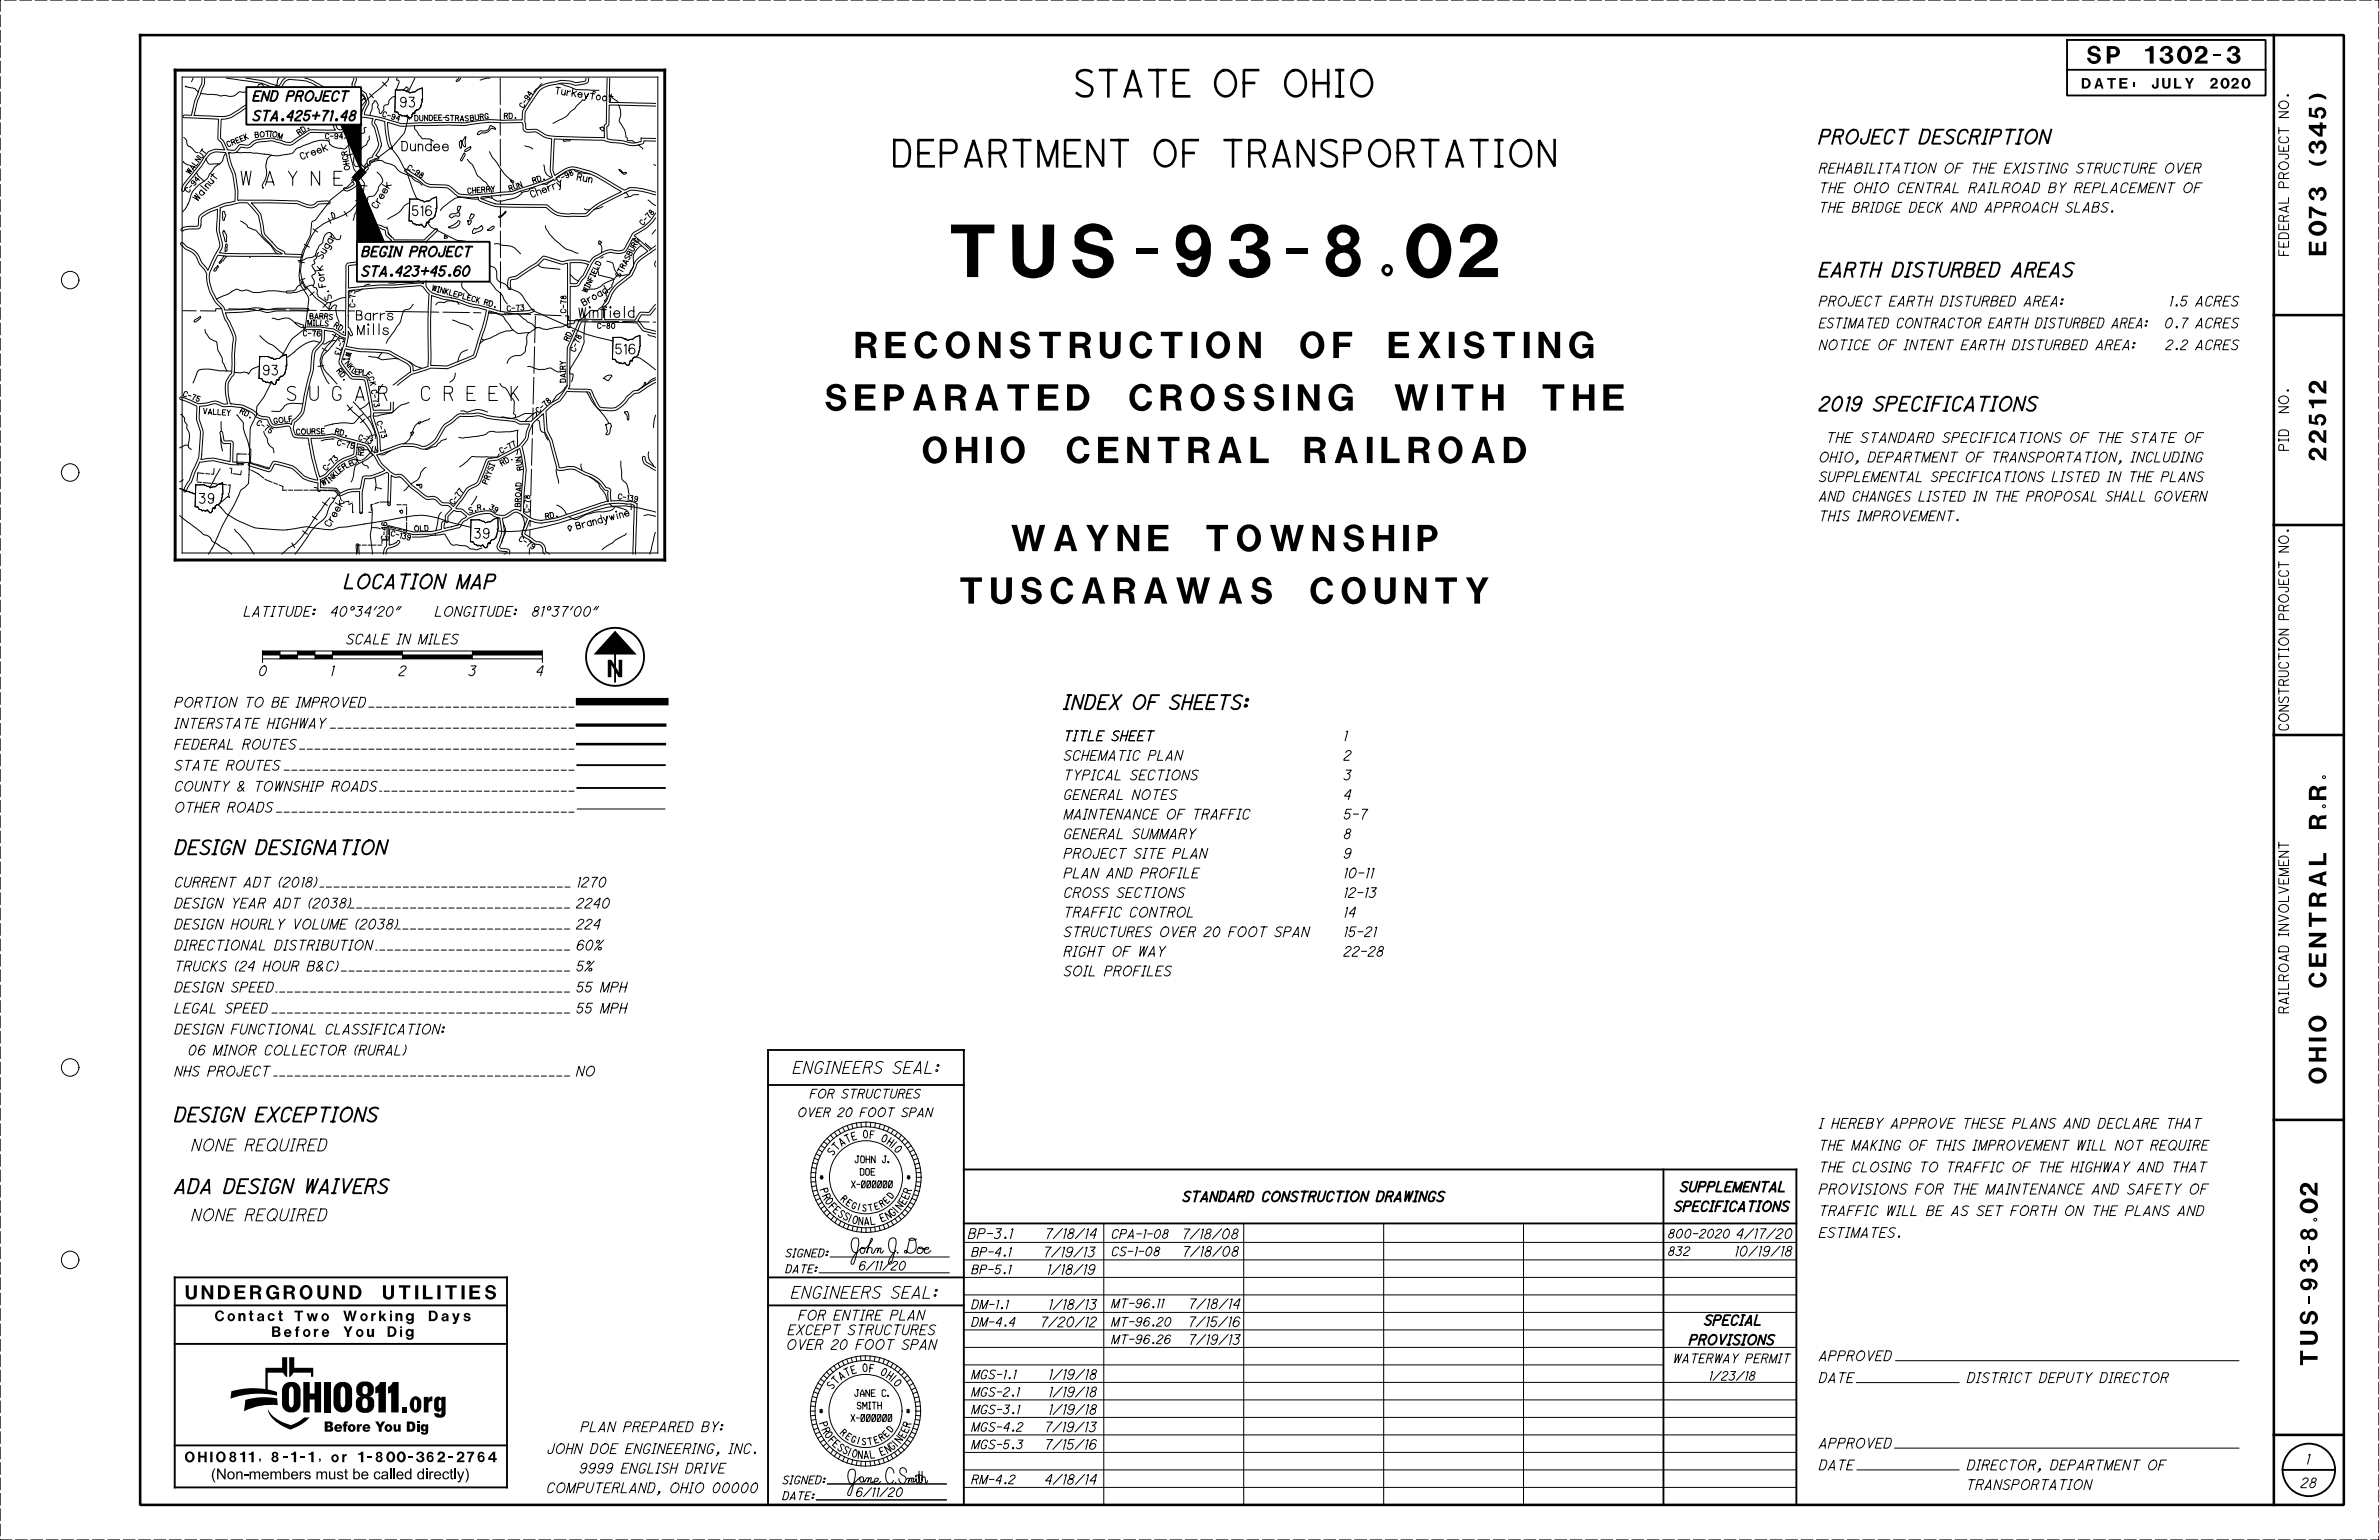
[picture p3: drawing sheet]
<svg xmlns="http://www.w3.org/2000/svg" width="864mm" height="559mm" viewBox="0 0 864 559" stroke-linecap="round" stroke-linejoin="round" font-family="sans-serif">
<defs><g id="words">
<text font-size="19" x="345.2" y="100.5">TUS-93-8.02</text>
<g font-size="9.5">
<text x="391" y="35">STATE OF OHIO</text>
<text x="324.6" y="60.4">DEPARTMENT OF TRANSPORTATION</text>
<text x="310.6" y="129.9">RECONSTRUCTION OF EXISTING</text>
<text x="299.6" y="149">SEPARATED CROSSING WITH THE</text>
<text x="335" y="168">OHIO CENTRAL RAILROAD</text>
<text x="367.1" y="200">WAYNE TOWNSHIP</text>
<text x="348.6" y="219">TUSCARAWAS COUNTY</text>
</g>
<g font-size="6.3">
<text x="757.6" y="23.1">SP 1302-3</text>
<text x="844.5" y="99.7" transform="rotate(-90 844.5 99.7)">E073 (345)</text>
<text x="844.5" y="170.2" transform="rotate(-90 844.5 170.2)">22512</text>
<text x="220.6" y="245.7">N</text>
<text x="844.5" y="396.4" transform="rotate(-90 844.5 396.4)">OHIO CENTRAL R.R.</text>
<text x="841.3" y="495.4" transform="rotate(-90 841.3 495.4)">TUS-93-8.02</text>
</g>
<g font-size="5.1">
<text x="660.4" y="52.1">PROJECT DESCRIPTION</text>
<text x="87.5" y="67.2">W A Y N E</text>
<text x="660.4" y="100.4">EARTH DISTURBED AREAS</text>
<text x="104.4" y="145.3">S U G A R</text>
<text x="151.5" y="145.3">C R E E K</text>
<text x="660.4" y="149.1">2019 SPECIFICATIONS</text>
<text x="125.1" y="213.5">LOCATION MAP</text>
<text x="386.2" y="257.3">INDEX OF SHEETS:</text>
<text x="63.6" y="310">DESIGN DESIGNATION</text>
<text x="63.4" y="407">DESIGN EXCEPTIONS</text>
<text x="63.4" y="433">ADA DESIGN WAIVERS</text>
<text x="67.4" y="471.5">UNDERGROUND UTILITIES</text>
</g>
<g font-size="4.3">
<text x="287.9" y="389.5">ENGINEERS SEAL:</text>
<text x="68" y="417.6">NONE REQUIRED</text>
<text x="68" y="443">NONE REQUIRED</text>
<text x="287.2" y="471.1">ENGINEERS SEAL:</text>
</g>
<g font-size="3.8">
<text x="755.7" y="32.1">DATE:</text>
<text x="782.6" y="32.1">JULY 2020</text>
<text x="78.1" y="479.4">Contact Two Working Days</text>
<text x="98.8" y="485.1">Before You Dig</text>
<text x="67.1" y="530.6">OHIO811, 8-1-1, or 1-800-362-2764</text>
</g>
<g font-size="3.7">
<text x="660.4" y="433.3">PROVISIONS FOR THE MAINTENANCE AND SAFETY OF</text>
<text x="117.5" y="519.5">Before You Dig</text>
</g>
<g font-size="3.6">
<text x="91.8" y="36.6">END PROJECT</text>
<text x="145.4" y="38.8">93</text>
<text x="91.8" y="43.7">STA.425+71.48</text>
<text x="660.4" y="62.8">REHABILITATION OF THE EXISTING STRUCTURE OVER</text>
<text x="660.4" y="69.9">THE OHIO CENTRAL RAILROAD BY REPLACEMENT OF</text>
<text x="660.4" y="77">THE BRIDGE DECK AND APPROACH SLABS.</text>
<text x="149.8" y="78.3">516</text>
<text x="131.3" y="93.1">BEGIN PROJECT</text>
<text x="830.8" y="92.7" transform="rotate(-90 830.8 92.7)">FEDERAL PROJECT NO.</text>
<text x="131.3" y="100.2">STA.423+45.60</text>
<text x="660.4" y="111.1">PROJECT EARTH DISTURBED AREA:</text>
<text x="786.3" y="111.1">1.5 ACRES</text>
<text x="660.4" y="119">ESTIMATED CONTRACTOR EARTH DISTURBED AREA:</text>
<text x="784.7" y="119">0.7 ACRES</text>
<text x="223.6" y="128.4">516</text>
<text x="660.4" y="126.9">NOTICE OF INTENT EARTH DISTURBED AREA:</text>
<text x="786.1" y="126.9">2.2 ACRES</text>
<text x="95.7" y="136.1">93</text>
<text x="830.8" y="149.9" transform="rotate(-90 830.8 149.9)">NO.</text>
<text x="661.8" y="160.5">THE STANDARD SPECIFICATIONS OF THE STATE OF</text>
<text x="660.4" y="167.6">OHIO, DEPARTMENT OF TRANSPORTATION, INCLUDING</text>
<text x="830.8" y="163.4" transform="rotate(-90 830.8 163.4)">PID</text>
<text x="660.4" y="174.8">SUPPLEMENTAL SPECIFICATIONS LISTED IN THE PLANS</text>
<text x="72.5" y="182.6">39</text>
<text x="660.4" y="181.9">AND CHANGES LISTED IN THE PROPOSAL SHALL GOVERN</text>
<text x="660.4" y="189">THIS IMPROVEMENT.</text>
<text x="172.4" y="195.3">39</text>
<text x="88.6" y="223.6">LATITUDE:</text>
<text x="123.1" y="223.6">40°34'20&quot;</text>
<text x="154.8" y="223.6">LONGITUDE:</text>
<text x="194.4" y="223.6">81°37'00&quot;</text>
<text x="125.7" y="233.7">SCALE IN MILES</text>
<text x="93.9" y="245.2">0</text>
<text x="120" y="245.2">1</text>
<text x="144.8" y="245.2">2</text>
<text x="170.1" y="245.2">3</text>
<text x="194.6" y="245.2">4</text>
<text x="63.4" y="256.6">PORTION TO BE IMPROVED</text>
<text x="63.4" y="264.2">INTERSTATE HIGHWAY</text>
<text x="386.2" y="268.8">TITLE SHEET</text>
<text x="487.8" y="268.8">1</text>
<text x="830.8" y="264.9" transform="rotate(-90 830.8 264.9)">CONSTRUCTION PROJECT NO.</text>
<text x="63.4" y="271.8">FEDERAL ROUTES</text>
<text x="386.2" y="275.9">SCHEMATIC PLAN</text>
<text x="487.8" y="275.9">2</text>
<text x="63.4" y="279.5">STATE ROUTES</text>
<text x="63.4" y="287.1">COUNTY &amp; TOWNSHIP ROADS</text>
<text x="386.2" y="283">TYPICAL SECTIONS</text>
<text x="487.8" y="283">3</text>
<text x="386.2" y="290.1">GENERAL NOTES</text>
<text x="487.8" y="290.1">4</text>
<text x="63.4" y="294.7">OTHER ROADS</text>
<text x="386.2" y="297.2">MAINTENANCE OF TRAFFIC</text>
<text x="487.8" y="297.2">5-7</text>
<text x="386.2" y="304.3">GENERAL SUMMARY</text>
<text x="487.8" y="304.3">8</text>
<text x="386.2" y="311.4">PROJECT SITE PLAN</text>
<text x="487.8" y="311.4">9</text>
<text x="63.4" y="321.9">CURRENT ADT (2018)</text>
<text x="209.4" y="321.9">1270</text>
<text x="386.2" y="318.5">PLAN AND PROFILE</text>
<text x="487.8" y="318.5">10-11</text>
<text x="63.4" y="329.5">DESIGN YEAR ADT (2038)</text>
<text x="209.2" y="329.5">2240</text>
<text x="386.2" y="325.7">CROSS SECTIONS</text>
<text x="487.8" y="325.7">12-13</text>
<text x="386.2" y="332.8">TRAFFIC CONTROL</text>
<text x="487.8" y="332.8">14</text>
<text x="63.4" y="337.1">DESIGN HOURLY VOLUME (2038)</text>
<text x="209.2" y="337.1">224</text>
<text x="386.2" y="339.9">STRUCTURES OVER 20 FOOT SPAN</text>
<text x="487.8" y="339.9">15-21</text>
<text x="63.4" y="344.7">DIRECTIONAL DISTRIBUTION</text>
<text x="209.2" y="344.7">60%</text>
<text x="386.2" y="347">RIGHT OF WAY</text>
<text x="487.8" y="347">22-28</text>
<text x="63.4" y="352.4">TRUCKS (24 HOUR B&amp;C)</text>
<text x="209.2" y="352.4">5%</text>
<text x="63.4" y="360">DESIGN SPEED</text>
<text x="209.2" y="360">55 MPH</text>
<text x="386.2" y="354.1">SOIL PROFILES</text>
<text x="63.4" y="367.6">LEGAL SPEED</text>
<text x="209.2" y="367.6">55 MPH</text>
<text x="830.8" y="367.5" transform="rotate(-90 830.8 367.5)">RAILROAD INVOLVEMENT</text>
<text x="63.4" y="375.2">DESIGN FUNCTIONAL CLASSIFICATION:</text>
<text x="68.3" y="382.8">06 MINOR COLLECTOR (RURAL)</text>
<text x="63.4" y="390.5">NHS PROJECT</text>
<text x="209.2" y="390.5">NO</text>
<text x="660.4" y="409.4">I HEREBY APPROVE THESE PLANS AND DECLARE THAT</text>
<text x="660.4" y="417.3">THE MAKING OF THIS IMPROVEMENT WILL NOT REQUIRE</text>
<text x="660.4" y="425.2">THE CLOSING TO TRAFFIC OF THE HIGHWAY AND THAT</text>
<text x="429.4" y="435.9">STANDARD CONSTRUCTION DRAWINGS</text>
<text x="610" y="432.4">SUPPLEMENTAL</text>
<text x="607.9" y="439.5">SPECIFICATIONS</text>
<text x="660.4" y="441.1">TRAFFIC WILL BE AS SET FORTH ON THE PLANS AND</text>
<text x="351.5" y="449.4">BP-3.1</text>
<text x="379.3" y="449.4">7/18/14</text>
<text x="429.1" y="449.5">7/18/08</text>
<text x="630.2" y="449.4">4/17/20</text>
<text x="660.4" y="449">ESTIMATES.</text>
<text x="429.2" y="455.9">7/18/08</text>
<text x="629.7" y="455.8">10/19/18</text>
<text x="378.7" y="456.1">7/19/13</text>
<text x="380.1" y="462.4">1/18/19</text>
<text x="289.9" y="479">FOR ENTIRE PLAN</text>
<text x="380.7" y="475.1">1/18/13</text>
<text x="431.5" y="474.9">7/18/14</text>
<text x="286" y="484.3">EXCEPT STRUCTURES</text>
<text x="377.6" y="481.5">7/20/12</text>
<text x="431.3" y="481.4">7/15/16</text>
<text x="618.8" y="480.8">SPECIAL</text>
<text x="285.6" y="489.7">OVER 20 FOOT SPAN</text>
<text x="431.4" y="487.8">7/19/13</text>
<text x="613.3" y="487.9">PROVISIONS</text>
<text x="660.4" y="493.7">APPROVED</text>
<text x="380.7" y="500.5">1/19/18</text>
<text x="660.4" y="501.7">DATE</text>
<text x="701.6" y="501.7">DISTRICT DEPUTY DIRECTOR</text>
<text x="380.7" y="506.9">1/19/18</text>
<text x="380.7" y="513.2">1/19/18</text>
<text x="210.8" y="519.5">PLAN PREPARED BY:</text>
<text x="379.2" y="519.6">7/19/13</text>
<text x="196.6" y="527.4">JOHN DOE ENGINEERING, INC.</text>
<text x="379.2" y="525.9">7/15/16</text>
<text x="660.4" y="525.4">APPROVED</text>
<text x="660.4" y="533.4">DATE</text>
<text x="701.7" y="533.4">DIRECTOR, DEPARTMENT OF</text>
<text x="837.1" y="531.2">1</text>
<text x="205.1" y="534.5">9999 ENGLISH DRIVE</text>
<text x="379.2" y="538.6">4/18/14</text>
<text x="835.2" y="539.8">28</text>
<text x="195.4" y="541.6">COMPUTERLAND, OHIO 00000</text>
<text x="697.2" y="540.5">TRANSPORTATION</text>
</g>
<g font-size="3.4">
<text x="145.9" y="54.7">Dundee</text>
<text x="129.4" y="116.1">Barrs</text>
<text x="210.2" y="115.1">Winfield</text>
</g>
<g font-size="3.2">
<text x="294" y="398.4">FOR STRUCTURES</text>
<text x="289.6" y="405.2">OVER 20 FOOT SPAN</text>
<text x="403.5" y="449.3">CPA-1-08</text>
<text x="605.5" y="449.2">800-2020</text>
<text x="352.7" y="455.9">BP-4.1</text>
<text x="403.5" y="455.7">CS-1-08</text>
<text x="605.5" y="455.6">832</text>
<text x="311.7" y="460.9">6/11/20</text>
<text x="352.7" y="462.2">BP-5.1</text>
<text x="352.7" y="474.9">DM-1.1</text>
<text x="403.5" y="474.5">MT-96.11</text>
<text x="352.7" y="481.3">DM-4.4</text>
<text x="403.5" y="481.2">MT-96.20</text>
<text x="403.5" y="487.6">MT-96.26</text>
<text x="607.5" y="494.5">WATERWAY PERMIT</text>
<text x="352.7" y="500.3">MGS-1.1</text>
<text x="620.4" y="500.8">1/23/18</text>
<text x="352.7" y="506.7">MGS-2.1</text>
<text x="352.7" y="513">MGS-3.1</text>
<text x="352.7" y="519.4">MGS-4.2</text>
<text x="352.7" y="525.7">MGS-5.3</text>
<text x="352.7" y="538.4">RM-4.2</text>
<text x="310.7" y="543">6/11/20</text>
</g>
<g font-size="2.9">
<text x="285.2" y="456.1">SIGNED:</text>
<text x="285.2" y="461.9">DATE:</text>
<text x="284.1" y="538.5">SIGNED:</text>
<text x="284.1" y="544.2">DATE:</text>
</g>
<g font-size="2.7">
<text x="309.7" y="413.8" transform="rotate(-17 309.7 413.8)">E</text>
<text x="313.5" y="412.9" transform="rotate(-2 313.5 412.9)">O</text>
<text x="319.8" y="414" transform="rotate(27 319.8 414)">O</text>
<text x="302.5" y="419.2" transform="rotate(-54 302.5 419.2)">S</text>
<text x="303.9" y="417.4" transform="rotate(-46 303.9 417.4)">T</text>
<text x="305.6" y="415.9" transform="rotate(-31 305.6 415.9)">A</text>
<text x="307.6" y="414.6" transform="rotate(-24 307.6 414.6)">T</text>
<text x="321.9" y="415.1" transform="rotate(35 321.9 415.1)">H</text>
<text x="323.6" y="416.4" transform="rotate(42 323.6 416.4)">I</text>
<text x="297.7" y="428.6">*</text>
<text x="297.7" y="431.9" transform="rotate(73 297.7 431.9)">P</text>
<text x="329.3" y="428.6">*</text>
<text x="298.6" y="434.2" transform="rotate(66 298.6 434.2)">R</text>
<text x="328.6" y="437.1" transform="rotate(-59 328.6 437.1)">E</text>
<text x="329.6" y="435.2" transform="rotate(-65 329.6 435.2)">E</text>
<text x="330.5" y="433.2" transform="rotate(-71 330.5 433.2)">R</text>
<text x="300.9" y="438.2" transform="rotate(48 300.9 438.2)">F</text>
<text x="302.4" y="439.7" transform="rotate(41 302.4 439.7)">E</text>
<text x="304.1" y="441.2" transform="rotate(35 304.1 441.2)">S</text>
<text x="306" y="442.3" transform="rotate(29 306 442.3)">S</text>
<text x="309.4" y="443.8" transform="rotate(16 309.4 443.8)">O</text>
<text x="320.2" y="443.3" transform="rotate(-21 320.2 443.3)">E</text>
<text x="322.5" y="442.5" transform="rotate(-28 322.5 442.5)">N</text>
<text x="326" y="440" transform="rotate(-46 326 440)">I</text>
<text x="311.7" y="444.4" transform="rotate(4 311.7 444.4)">N</text>
<text x="313.9" y="444.5" transform="rotate(-3 313.9 444.5)">A</text>
<text x="313.3" y="497.7" transform="rotate(-2 313.3 497.7)">O</text>
<text x="303.8" y="502.2" transform="rotate(-46 303.8 502.2)">T</text>
<text x="305.4" y="500.7" transform="rotate(-31 305.4 500.7)">A</text>
<text x="307.4" y="499.4" transform="rotate(-24 307.4 499.4)">T</text>
<text x="309.6" y="498.5" transform="rotate(-17 309.6 498.5)">E</text>
<text x="319.7" y="498.8" transform="rotate(27 319.7 498.8)">O</text>
<text x="321.8" y="499.9" transform="rotate(35 321.8 499.9)">H</text>
<text x="323.4" y="501.2" transform="rotate(42 323.4 501.2)">I</text>
<text x="302.3" y="504" transform="rotate(-54 302.3 504)">S</text>
<text x="297.6" y="513.4">*</text>
<text x="329.1" y="513.4">*</text>
<text x="297.6" y="516.7" transform="rotate(73 297.6 516.7)">P</text>
<text x="298.4" y="519" transform="rotate(66 298.4 519)">R</text>
<text x="328.4" y="521.9" transform="rotate(-59 328.4 521.9)">E</text>
<text x="329.4" y="520" transform="rotate(-65 329.4 520)">E</text>
<text x="330.3" y="518" transform="rotate(-71 330.3 518)">R</text>
<text x="300.7" y="523" transform="rotate(48 300.7 523)">F</text>
<text x="302.2" y="524.4" transform="rotate(41 302.2 524.4)">E</text>
<text x="304" y="526" transform="rotate(35 304 526)">S</text>
<text x="305.9" y="527.1" transform="rotate(29 305.9 527.1)">S</text>
<text x="322.3" y="527.3" transform="rotate(-28 322.3 527.3)">N</text>
<text x="325.9" y="524.8" transform="rotate(-46 325.9 524.8)">I</text>
<text x="309.2" y="528.5" transform="rotate(16 309.2 528.5)">O</text>
<text x="311.6" y="529.2" transform="rotate(4 311.6 529.2)">N</text>
<text x="313.8" y="529.3" transform="rotate(-3 313.8 529.3)">A</text>
<text x="320.1" y="528.1" transform="rotate(-21 320.1 528.1)">E</text>
</g>
<g font-size="2.4">
<text x="201.6" y="34" transform="rotate(8 201.6 34)">T u r k e y f o o t</text>
<text x="109.6" y="57.9" transform="rotate(-20 109.6 57.9)">C r e e k</text>
<text x="209.4" y="65.3" transform="rotate(10 209.4 65.3)">R u n</text>
<text x="193.2" y="71.7" transform="rotate(-22 193.2 71.7)">C h e r r y</text>
<text x="71.8" y="73" transform="rotate(-50 71.8 73)">Wa l n u t</text>
<text x="136.8" y="75.8" transform="rotate(-59 136.8 75.8)">C r e e k</text>
<text x="116.9" y="94" transform="rotate(-59 116.9 94)">S u g a r</text>
<text x="118.2" y="104" transform="rotate(-99 118.2 104)">F o r k</text>
<text x="120.5" y="108.1" transform="rotate(-115 120.5 108.1)">S .</text>
<text x="212" y="111" transform="rotate(-30 212 111)">B r o a d</text>
<text x="119.8" y="191.2" transform="rotate(-60 119.8 191.2)">C r e e k</text>
<text x="209.5" y="192" transform="rotate(-15 209.5 192)">B r a n d y w i n e</text>
<text x="310.4" y="421.9">JOHN J.</text>
<text x="309.1" y="431">X-000000</text>
<text x="312.3" y="426.4">DOE</text>
<text x="310.3" y="506.7">JANE C.</text>
<text x="309" y="515.8">X-000000</text>
<text x="311.2" y="511.2">SMITH</text>
</g>
<g font-size="2.3">
<text x="305.2" y="435.4" transform="rotate(43 305.2 435.4)">R</text>
<text x="307.1" y="437" transform="rotate(36 307.1 437)">E</text>
<text x="320.2" y="438" transform="rotate(-31 320.2 438)">R</text>
<text x="322.1" y="436.7" transform="rotate(-45 322.1 436.7)">E</text>
<text x="323.8" y="434.9" transform="rotate(-52 323.8 434.9)">D</text>
<text x="309.1" y="438.3" transform="rotate(23 309.1 438.3)">G</text>
<text x="311.5" y="439" transform="rotate(16 311.5 439)">I</text>
<text x="313.2" y="439.4" transform="rotate(2 313.2 439.4)">S</text>
<text x="315.6" y="439.4" transform="rotate(-11 315.6 439.4)">T</text>
<text x="318" y="438.9" transform="rotate(-18 318 438.9)">E</text>
<text x="305" y="520.2" transform="rotate(43 305 520.2)">R</text>
<text x="306.9" y="521.8" transform="rotate(36 306.9 521.8)">E</text>
<text x="322" y="521.5" transform="rotate(-45 322 521.5)">E</text>
<text x="323.7" y="519.7" transform="rotate(-52 323.7 519.7)">D</text>
<text x="308.9" y="523.1" transform="rotate(23 308.9 523.1)">G</text>
<text x="311.3" y="523.8" transform="rotate(16 311.3 523.8)">I</text>
<text x="313" y="524.2" transform="rotate(2 313 524.2)">S</text>
<text x="315.4" y="524.2" transform="rotate(-11 315.4 524.2)">T</text>
<text x="317.9" y="523.7" transform="rotate(-18 317.9 523.7)">E</text>
<text x="320.1" y="522.8" transform="rotate(-31 320.1 522.8)">R</text>
</g>
<g font-size="1.9">
<text x="192.8" y="35" transform="rotate(-57 192.8 35)">4</text>
<text x="190" y="39.2" transform="rotate(-57 190 39.2)">C - 9</text>
<text x="138.8" y="42.3" transform="rotate(16 138.8 42.3)">C - 9</text>
<text x="143.7" y="43.6" transform="rotate(16 143.7 43.6)">4</text>
<text x="150.6" y="43.9" transform="rotate(-1 150.6 43.9)">D U N D E E -</text>
<text x="161.8" y="43.7" transform="rotate(2 161.8 43.7)">S T R A</text>
<text x="168.9" y="43.9" transform="rotate(-2 168.9 43.9)">S</text>
<text x="170.9" y="43.8" transform="rotate(-7 170.9 43.8)">B U</text>
<text x="174.4" y="43.4" transform="rotate(-5 174.4 43.4)">R G</text>
<text x="183.1" y="43" transform="rotate(-1 183.1 43)">R D .</text>
<text x="82.9" y="53.3" transform="rotate(-22 82.9 53.3)">C R E E K</text>
<text x="92.7" y="49.9" transform="rotate(-5 92.7 49.9)">B O T</text>
<text x="98.8" y="49.5" transform="rotate(15 98.8 49.5)">O M</text>
<text x="108.7" y="49" transform="rotate(-34 108.7 49)">R D .</text>
<text x="118.2" y="50.4">C-94</text>
<text x="69.1" y="63.3" transform="rotate(-54 69.1 63.3)">WA L N U T</text>
<text x="127" y="61.4" transform="rotate(-100 127 61.4)">O HC R</text>
<text x="147.8" y="61.4" transform="rotate(33 147.8 61.4)">C - 9</text>
<text x="152" y="64.1" transform="rotate(33 152 64.1)">8</text>
<text x="207.2" y="63.9" transform="rotate(-28 207.2 63.9)">8</text>
<text x="68.5" y="70" transform="rotate(-50 68.5 70)">C - 9</text>
<text x="71.8" y="66.1" transform="rotate(-50 71.8 66.1)">4</text>
<text x="169.9" y="70.2" transform="rotate(-5 169.9 70.2)">C HE R R Y</text>
<text x="185.2" y="69.3" transform="rotate(-20 185.2 69.3)">R U N</text>
<text x="193.8" y="66.5" transform="rotate(-18 193.8 66.5)">R D .</text>
<text x="202.8" y="66.2" transform="rotate(-28 202.8 66.2)">C - 9</text>
<text x="233.5" y="81.8" transform="rotate(-48 233.5 81.8)">C - 7</text>
<text x="236.8" y="78.1" transform="rotate(-48 236.8 78.1)">8</text>
<text x="218.6" y="94.5" transform="rotate(-26 218.6 94.5)">-</text>
<text x="225" y="100.6" transform="rotate(-62 225 100.6)">S T R A S B U R G</text>
<text x="156.8" y="105.4" transform="rotate(15 156.8 105.4)">WI N KL E P L E C K</text>
<text x="213.1" y="106.3" transform="rotate(-64 213.1 106.3)">WI N F I E L D</text>
<text x="128.9" y="111.4" transform="rotate(-90 128.9 111.4)">C-73</text>
<text x="175.7" y="110.5" transform="rotate(15 175.7 110.5)">R D .</text>
<text x="184.2" y="112.9" transform="rotate(-4 184.2 112.9)">C - 7</text>
<text x="189.2" y="112.6" transform="rotate(-4 189.2 112.6)">3</text>
<text x="205.4" y="113.5" transform="rotate(-89 205.4 113.5)">C - 7</text>
<text x="205.5" y="108.5" transform="rotate(-89 205.5 108.5)">8</text>
<text x="111.7" y="118.1">MIL</text>
<text x="112.5" y="115.7">BAR</text>
<text x="117.7" y="115.7" transform="rotate(7 117.7 115.7)">R S</text>
<text x="121.2" y="118.6" transform="rotate(32 121.2 118.6)">R D .</text>
<text x="217" y="119.2">C-80</text>
<text x="110.1" y="121.9" transform="rotate(1 110.1 121.9)">C - 7</text>
<text x="115.1" y="122" transform="rotate(1 115.1 122)">6</text>
<text x="123.2" y="122.6" transform="rotate(106 123.2 122.6)">C - 7</text>
<text x="206.5" y="123.8" transform="rotate(-66 206.5 123.8)">R D .</text>
<text x="210.7" y="123.1" transform="rotate(-66 210.7 123.1)">8</text>
<text x="121.8" y="127.3" transform="rotate(106 121.8 127.3)">3</text>
<text x="124.8" y="130.1" transform="rotate(87 124.8 130.1)">I</text>
<text x="125.7" y="127.7" transform="rotate(106 125.7 127.7)">W</text>
<text x="208.8" y="127.7" transform="rotate(-66 208.8 127.7)">C - 7</text>
<text x="122.2" y="134.8" transform="rotate(52 122.2 134.8)">R D .</text>
<text x="125.3" y="132.1" transform="rotate(51 125.3 132.1)">N K</text>
<text x="127.6" y="135" transform="rotate(36 127.6 135)">L</text>
<text x="128.8" y="135.8" transform="rotate(7 128.8 135.8)">E</text>
<text x="130.3" y="136" transform="rotate(2 130.3 136)">P</text>
<text x="131.7" y="136.1" transform="rotate(8 131.7 136.1)">L</text>
<text x="133.7" y="137.2" transform="rotate(71 133.7 137.2)">C</text>
<text x="66.4" y="143.7" transform="rotate(20 66.4 143.7)">C - 7</text>
<text x="134.3" y="138.9" transform="rotate(81 134.3 138.9)">K</text>
<text x="134.7" y="141.8" transform="rotate(79 134.7 141.8)">C - 7</text>
<text x="205.3" y="138.6" transform="rotate(-91 205.3 138.6)">D A I R Y</text>
<text x="71.1" y="145.4" transform="rotate(20 71.1 145.4)">5</text>
<text x="87" y="149.9" transform="rotate(27 87 149.9)">R D .</text>
<text x="135.7" y="146.7" transform="rotate(79 135.7 146.7)">3</text>
<text x="195.7" y="149.8" transform="rotate(-43 195.7 149.8)">C - 7</text>
<text x="199.3" y="146.4" transform="rotate(-43 199.3 146.4)">8</text>
<text x="73.8" y="150.1" transform="rotate(4 73.8 150.1)">V A L L E Y</text>
<text x="93.1" y="154" transform="rotate(33 93.1 154)">C - 7</text>
<text x="99.6" y="153.7" transform="rotate(-7 99.6 153.7)">G O L F</text>
<text x="136.7" y="153.3" transform="rotate(71 136.7 153.3)">C - 7</text>
<text x="97.2" y="156.7" transform="rotate(33 97.2 156.7)">5</text>
<text x="107.7" y="157.6" transform="rotate(-1 107.7 157.6)">C O U R S E</text>
<text x="121.7" y="157.4" transform="rotate(14 121.7 157.4)">R D .</text>
<text x="122.4" y="161.5" transform="rotate(13 122.4 161.5)">C - 7</text>
<text x="132.4" y="160.1" transform="rotate(26 132.4 160.1)">7</text>
<text x="133.4" y="160.5" transform="rotate(41 133.4 160.5)">3</text>
<text x="138.3" y="158" transform="rotate(71 138.3 158)">3</text>
<text x="122" y="167.3" transform="rotate(-45 122 167.3)">3</text>
<text x="127.2" y="162.6" transform="rotate(13 127.2 162.6)">5</text>
<text x="130.2" y="167.8" transform="rotate(-44 130.2 167.8)">K</text>
<text x="131.9" y="165.2" transform="rotate(-84 131.9 165.2)">R D</text>
<text x="182.1" y="164.5" transform="rotate(-28 182.1 164.5)">C - 7</text>
<text x="186.5" y="162.2" transform="rotate(-28 186.5 162.2)">7</text>
<text x="118.5" y="170.8" transform="rotate(-45 118.5 170.8)">C - 7</text>
<text x="123.7" y="171.4" transform="rotate(-37 123.7 171.4)">E P</text>
<text x="125.8" y="169.8" transform="rotate(-23 125.8 169.8)">L E</text>
<text x="128.5" y="168.7" transform="rotate(-33 128.5 168.7)">C</text>
<text x="182.4" y="169" transform="rotate(-31 182.4 169)">R D .</text>
<text x="189.7" y="170.4" transform="rotate(-98 189.7 170.4)">R U N</text>
<text x="117.4" y="176.2" transform="rotate(-27 117.4 176.2)">W</text>
<text x="119.3" y="175.3" transform="rotate(-37 119.3 175.3)">I</text>
<text x="120.5" y="174.5" transform="rotate(-45 120.5 174.5)">NKL</text>
<text x="167.7" y="179.1" transform="rotate(-53 167.7 179.1)">7</text>
<text x="176.9" y="175.7" transform="rotate(-69 176.9 175.7)">P R Y S I</text>
<text x="164.7" y="183.1" transform="rotate(-53 164.7 183.1)">C - 7</text>
<text x="173.5" y="185.2" transform="rotate(-7 173.5 185.2)">R .</text>
<text x="177.6" y="184.7" transform="rotate(30 177.6 184.7)">3</text>
<text x="179.1" y="185.6" transform="rotate(30 179.1 185.6)">9</text>
<text x="188.8" y="183.8" transform="rotate(-87 188.8 183.8)">B R O A D</text>
<text x="192.1" y="185.9" transform="rotate(-88 192.1 185.9)">C - 7</text>
<text x="192.3" y="180.9" transform="rotate(-88 192.3 180.9)">8</text>
<text x="224.4" y="181" transform="rotate(9 224.4 181)">C - 13</text>
<text x="230.2" y="181.9" transform="rotate(9 230.2 181.9)">9</text>
<text x="140.4" y="190.7" transform="rotate(-88 140.4 190.7)">6</text>
<text x="170.6" y="186.2" transform="rotate(-17 170.6 186.2)">S .</text>
<text x="198.2" y="188.3" transform="rotate(-10 198.2 188.3)">R D .</text>
<text x="140.3" y="195.8" transform="rotate(-88 140.3 195.8)">C - 4</text>
<text x="141.9" y="194.4" transform="rotate(14 141.9 194.4)">C - 13</text>
<text x="147.7" y="195.8" transform="rotate(14 147.7 195.8)">9</text>
<text x="150.5" y="192.7" transform="rotate(-1 150.5 192.7)">O L D</text>
<text x="188.3" y="196.1" transform="rotate(32 188.3 196.1)">C - 7</text>
<text x="192.5" y="198.8" transform="rotate(32 192.5 198.8)">9</text>
</g>
</g></defs>
<g fill="none" stroke="#000" stroke-width=".36">
<path d="M66.1 28h172.7v172.7h-172.7zM67.5 31.4l-.3-.1 3.6 .9 1.2 1.2M70.1 28.4l-.5 1.2M73.3 28.4a5.5 5.5 0 0 1-.9 3.8l-.6 1.8a22 22 0 0 0-2.2 7.5l-.1 .3h-2.8l-.3 .6 .5 .4 12.4 .4v.4a21.9 21.9 0 0 0 0 7.2l1 .8 1.3 2.8-2.6-.2a4.7 4.7 0 0 0-4.4 2.1l-4.6 6.5a13.2 13.2 0 0 0-4 6.1l.2 .5 .6-.1a6.1 6.1 0 0 1 1.9-3.5l4.3-5.2 2.4-3.7a3.8 3.8 0 0 1 3.6-1.8l2.9 .3 1.1 4.5a24 24 0 0 1 2.3 13.1l-.4 .1a19.9 19.9 0 0 0-6.5 2 13.1 13.1 0 0 0-6 3.4l-.6 3.6-4.7 .3-.9 .3-.5 .7 .5 .5 .5-.4 2.1-.4a5.3 5.3 0 0 0 3.6-.2l.5-.7 .2-3a11.1 11.1 0 0 1 5.9-3.3l-.2 3.6a17.4 17.4 0 0 0 1 8.9l-.1 1.2-2.6 4.7-1.6 3.8-1.5-1.9a5 5 0 0 1-1.7-3 7.3 7.3 0 0 0-4.6-3.7l-1.4-1.4-.6 .1v.6a7.7 7.7 0 0 0 4.1 2.8 12.6 12.6 0 0 1 2.9 4.6l.6 .6a4.4 4.4 0 0 1 1.7 3.5 18.6 18.6 0 0 0 5.5 12l1.2 3.7a20.9 20.9 0 0 1 3 7.3l-.5 5.4-.1 6.5-.5 .7a7.3 7.3 0 0 0-1.7 7l.7 3.6h-1.8a5.1 5.1 0 0 0-5.5-.3l-1.5 .1a5.6 5.6 0 0 1-4.6-1.1l-3.4-1.2-.5 .4M74.3 28.4a6 6 0 0 1-1 4.2l-.6 1.7a20.1 20.1 0 0 0-2.2 7.4l9.3 .6a7.8 7.8 0 0 0 5.8-1.8l3.8-2.5M82.2 28.4l6.4 .8a29.2 29.2 0 0 1 10.3 2.4M89.4 33.3h-2.5l-1.7 1.4-1.1 .3-2.4-.4-1.7 .2-1.7-.5h-3.1l-2.4-.4M89.4 39.1l-3.3 2.2a7.8 7.8 0 0 1-5.8 2l-.3 6.7a10.2 10.2 0 0 1 2.7 4.4l2.1 .1a2.22 2.22 0 0 0 1.7-1.6l.6-.4 1.8 .1a2.13 2.13 0 0 0 2.5-1 9.6 9.6 0 0 1 5.8-1.4 4.6 4.6 0 0 1 3.4 .5l2.4 .6a3.4 3.4 0 0 0 3.8-.5l5.8-3.7 9.2 .1-.7-1.1v-.8M95 30.2l1.2 1.4M95.2 30.5h-.6a1.03 1.03 0 0 0-1.1 1.1M101.2 28.4l-.5 .7-.4 2M102.1 31.6l.3-.4a3.5 3.5 0 0 1 4.6-2.2 13 13 0 0 1 8.8 2.7"/>
<path d="M103.5 28.4l-1 .9-.9 1.4a1.94 1.94 0 0 1-2.4 0 28.5 28.5 0 0 0-9.9-2.3M110.7 28.4a18.1 18.1 0 0 1 6.7 3.1M128.4 28.4v.5a2.83 2.83 0 0 0-.4 2.7M129.4 28.4l-.6 2.4 .5 .8M131.1 34.4l.9 .7a.49 .49 0 0 1 .6 .4 .49 .49 0 0 1-.3 .5l-.4-.3a.58 .58 0 0 1-.8 .6M131.3 34a2.2 2.2 0 0 1 1.3 2.3l.3 1.2a6.2 6.2 0 0 0-1.6 4.2h-.2M134.2 34l1.3 1.5M138.9 29.8l1.4 1.4M141.1 28.4l-.3 1-7.6 6.9-2 2.3M143.5 35.2a2.01 2.01 0 0 0-2.4 1.8 .98 .98 0 0 1-1.3 1.1 1.48 1.48 0 0 0-.5 1.8l-.6 .6a.61 .61 0 0 1-.8 .6l-.3-1.4a1.29 1.29 0 0 1-.3-1.8l-1.2-1.4a2.88 2.88 0 0 0-1 2.9l-.7 2.5M143.5 32.7l-.2 7.9h.9a1.61 1.61 0 0 0 1.4 1.1l.2 .4 .6-.2a.71 .71 0 0 0 1.2-.1h.3a1.11 1.11 0 0 0 1.4 .9l.3-.4-.1-.6 .3-.6 .2-.2 .3 .5 .3-.2-.1-.5 .2-.5h.4l.2-.4h.6l.7-.7 .6-2.2-.1-.8 .3-.1M143.5 32.7l3.1-.1 1.1 .7 .3-.2 .9 .6 .6-.3a3 3 0 0 0 2.4-.9l1.4-.6 .1 4.1"/>
<path d="M143.5 32.7l3.1-.1 1.1 .7 .3-.2 .9 .6 .6-.3a3 3 0 0 0 2.4-.9l1.4-.6 .1 4.1-.3 .1 .1 .8-.3 1.3-.3 .9-.7 .7h-.6l-.2 .4h-.4l-.2 .5 .1 .5-.3 .2-.3-.5-.2 .2-.3 .6 .1 .6-.3 .4a1.11 1.11 0 0 1-1.4-.9h-.3a.71 .71 0 0 1-1.2 .1l-.6 .2-.2-.4a1.61 1.61 0 0 1-1.4-1.1h-.9zM144.2 28.4l-.3 .6 .8 .2 .2 .6-1 2.9M146.5 32.6l1-1 .2 .1a.68 .68 0 0 1 .4 .8 .68 .68 0 0 1-.7 .5M150.6 28.4l-2.3 4.9M166.5 28.4l-.2 .4a.47 .47 0 0 0-.6 .2 .47 .47 0 0 0 .1 .6l1.1-.6 .3-.6M177.8 28.4l-3.5 .6M181.6 28.4v9.5M181.6 39.5v4.1M196.1 28.4l.3 .1M196.7 30.4l-2.9 2.9M203 30.4l5.1 1.7a5.2 5.2 0 0 0 3.6 .5l5.7 .2M211.5 36.2l-2.8 3.2-1.5 1-1.7 1.9-4.7 2.4"/>
<path d="M212.7 28.4l-.1 1a8.2 8.2 0 0 1-5.9 0 19.7 19.7 0 0 0-8.8 1l-1.5 .8a30.1 30.1 0 0 0-6.6 9.1l-.3 3.2-8.2 .1a40.5 40.5 0 0 0-12.6 1l-5.7-.2-10.5 .1a20.2 20.2 0 0 1-10.8-.8l-4.6-1.3-4.8-.8 .1-1 1.4-2.8a5.5 5.5 0 0 0-.8-3.7l-1.9-1.4M213.7 28.4a1.68 1.68 0 0 1-1.8 2.1l-2.9 .5a14.9 14.9 0 0 0-13 1.8l-4.1 5.8a6.7 6.7 0 0 0-1.1 6.3l.3 2h2.7a2.78 2.78 0 0 1 2.6 .9 11.2 11.2 0 0 0 6.9 1.7l16.1 .6v-4.4l.7-.8 .3-16.5M221.3 28.4l-.1 8.7 16.7 .4M224.5 38.2l.5 1a5.8 5.8 0 0 1-.2 4.5l.9 1.7a6.6 6.6 0 0 1 1.5 4.1v.1a.88 .88 0 0 1 .6 1.2l1.9 .3 .9 .7M237.9 38.5l-16.7-.4-.1 7.1-.8 .7v.6l.1 3.9 5.9 .7a7.2 7.2 0 0 0 6.5 .1l-.1-1.1 5.2 .1M66.6 58.7h.1M66.6 58.8l1 .8 1.1 .3M66.7 49.9l1 1 .3 1.7 1 .6M74.7 57.6l.3 .7a1.83 1.83 0 0 0 2.8 1.1l2 .1M79 59.4h.1M82 55.8l-.5 .4-.9 2.5-2.7 2-1.8 2.4-.8 1.6-3.2 2.5-2 2.1-.7 1.3-1 3.1-1.1 2-1 1.2M83.6 55.4l-.7 .1"/>
<path d="M98.6 56.3l-1.3 1-.5 1.2-.3 1.6 .2 3.5-.4 1.4-1 2 .3 1.2M119.4 51.3l-2.6-.4-2.9 .5-6.1 2.4-1.9 1.9-4.3 .8-1.6 .1-9.3-1.2h-5.4M122.1 45.2a1.63 1.63 0 0 0 1.7 1.9l.9-.4M124.8 47.7l-2 .5-8.2-.2a4 4 0 0 0-4 1.5l-4.2 2.8a5.8 5.8 0 0 1-4.7-.4l-3.1-.8-2.6 .3a5.3 5.3 0 0 0-4.8 1.8 4.4 4.4 0 0 1-3.7 .2l-.9 1a3.1 3.1 0 0 1-3.7 1l1 3.6a24.9 24.9 0 0 1 2.4 12.6v1.1l11.3-.1 9.3 .3a4.9 4.9 0 0 1 3.4 .9 3.7 3.7 0 0 0 5.1-.7 7.8 7.8 0 0 1 4.3 0l.1 .6-.3 .3h-2.9a1.55 1.55 0 0 0-1.7 .8 4.6 4.6 0 0 1-4.9-.1 7.3 7.3 0 0 0-4.8-.9l-14-.2 2.1 2.4a6.2 6.2 0 0 1 2.1 4.8l.6 3.8 2.7 3.1a7.6 7.6 0 0 0 3.9 3.3l.6 .4 .2 .8 6.1 .2 .4 .5-.4 .4-27.2-.3-3.2-.4-2.7 5.6a9.3 9.3 0 0 0 1.1 8.2 14.2 14.2 0 0 0 3.8 5.2l.3 .9 12.8-.7a8.3 8.3 0 0 0 5.9 .1h11.4l.4 .6-.4 .4a55.8 55.8 0 0 0-14 .4l-1 .1a9.9 9.9 0 0 0-6.5-.4l-8.4 .5 .8 2.1a23.1 23.1 0 0 1 3.1 7.3l-.6 5.8v6.7l-2 3a13.5 13.5 0 0 0 .5 8.1 12.9 12.9 0 0 1 9.4 3.2l.6 .8 1.3 .6 2.7 .4a4.8 4.8 0 0 0 2.1 2.7l4.6-.6 1.5 .5 .5-1.6 .9-.7a6.4 6.4 0 0 0 2.7-4.9l1.3-6.7a35.5 35.5 0 0 0 2-11.4 6.7 6.7 0 0 1 2.9-4.4 2.67 2.67 0 0 0 .7-2.7v-2l-6.1 .1-.4-.4a.77 .77 0 0 1 1-.8 40.8 40.8 0 0 1 9.9 .8l2.9 1.8 1.3 .5 .2-25.3 .6-.9 3.3-.5M125.4 45.5l.1 2.7 1.5 7.9 1.5 5.3 1 1.2M126.9 49.6l-1 .3M128 55.9l-.9 .2M131.1 45.2v17.3M131.2 42.7l1.4-.1 2.8 .5a2.09 2.09 0 0 0 .3 2.9l1.4 5a2.81 2.81 0 0 1-.5 3.5l-1.3 1.9v.5a2.13 2.13 0 0 0-2.1 1.7 1.28 1.28 0 0 0 .7 1.6l.5-.4-.1-1.4 2.3-.8a.5 .5 0 0 0 .7 .1 .5 .5 0 0 0 .1-.7l-1-.4 .5-1a4.1 4.1 0 0 0 1.1-4.8l-.4-2a9.7 9.7 0 0 0-1.6-4.3l.4-1.2 3.3 .8 .2 3.2a12.4 12.4 0 0 0 1.9 6.7l.7-.2a21.3 21.3 0 0 1-1.8-9.4l5.4 1.4 16.1-.4a41.7 41.7 0 0 0 12.4-.7l3-.4 4.6 .3 7.1-.1 .3 .1 .3 .9a2.07 2.07 0 0 0 .6 2.2 2.07 2.07 0 0 0 2.3 .2 2.9 2.9 0 0 1 3 .7 7.2 7.2 0 0 0 4.5 1.7l-.4 8.3a7.5 7.5 0 0 0 .4 5l.3 .6-2.4 1.2-10 3.2a10.7 10.7 0 0 1-6 1.1l-8 .8a17.4 17.4 0 0 1-7.9-.4l-1.4-1.2a5 5 0 0 0-5-1.8l-2.5-.1a4.7 4.7 0 0 1-3.9-1.7l-5.1-3.4-1.1-.5-.3 .2 .1 .7 4.8 3.1a7.3 7.3 0 0 0 6.9 2.6l2.9 .1a3 3 0 0 1 2.6 1.5 4.4 4.4 0 0 0 4.6 2l2.2 .2 2.5-.3 .3 1.2a18.3 18.3 0 0 0 10.9 2.4l13.6 .3a9 9 0 0 0 7.9 3.2h5.2l1.8-.4a25.9 25.9 0 0 1 9-6l6.1-3a17 17 0 0 1 7.3 .9l2.2 .6M132.9 46.3l-.6 .1-.1 .6a.85 .85 0 0 1-.3 1.3l-.6 .1a1.69 1.69 0 0 1-2 .7l-.3 .1-.1 .6-1.1 1.6-1.4 1.4a1.84 1.84 0 0 1-2.5 1h-1.3l-2-.8-.9-.7-.2-1.6M133.2 59.2l-1.2 1.3M134.1 49.4a2.41 2.41 0 0 1-.8 2.2 2.18 2.18 0 0 1-1.6 1.8l-.9 1.2a3.7 3.7 0 0 0-1.7 5.7l.1 .1a.93 .93 0 0 0 1.3-.9h.7l1.3 1.4"/>
<path d="M134.2 58.7l.1-.1a1.55 1.55 0 0 0 2-.2 4 4 0 0 1 3.8 .8l1.2 .2a4.6 4.6 0 0 1 3.3 2.4l1.3 .9 2.2 .8a3.8 3.8 0 0 1 2.4 1.9l1.5 .7 1.2 1.1M142 53.6a33.7 33.7 0 0 1 4.8 7.6 29.4 29.4 0 0 1 3.3 8.2l1.2 2.8M147.4 42l1.3 1.3M148.1 42.3l-.2 1.5a10 10 0 0 1-1.4 4.8 32.2 32.2 0 0 1-9.5 8.8l-3 2.3-2.3 2.4a58.3 58.3 0 0 1-11.8 10.5l-5.7 7.4a1.24 1.24 0 0 0-1.1 1.7 8.9 8.9 0 0 1-1.3 5.4 25.2 25.2 0 0 0-2.8 16l.5 1a8.5 8.5 0 0 1 2.6 4.7l-1.3 10.5-2.8 2.1a11 11 0 0 0-4.4 5.7l-1.3 2.2M150.4 45.6l.2 1.2 1.5 2.2 1.3 1.3 1.3 .1a2.99 2.99 0 0 1 2.6 .8M156.5 52.6a1.22 1.22 0 0 0-1.7 .1 1.22 1.22 0 0 0 0 1.7 1.22 1.22 0 0 0 1.7 0M156.5 50.8v3.9M166.9 51.3l.5-.3 .2 .4-.1 2-.2 .4-.5-1.1zM168.2 55.8l.5-.1a1.64 1.64 0 0 1-.7 1.9 .51 .51 0 0 1-.1 .6 .51 .51 0 0 1-.6 0l-.1-.5zM168.8 49.7h.3l-.3 2.2a.97 .97 0 0 1-.1 1.4l-.5-.5-.3-1.2zM169.7 57.8l1.8 2 1.2 2.6a6.3 6.3 0 0 0 2.5 3 9.5 9.5 0 0 1 3.3 4.3l.1 .5M170.8 53.2l-1.7 1.1a.41 .41 0 0 0-.4 .6 .41 .41 0 0 0 .7 0l.3-.1a1.24 1.24 0 0 0 1.1-1.6"/>
<path d="M173.7 47.8l.7-.4 1.3 .2 1.1-.3 .8-1a.68 .68 0 0 1 .5-.7 .68 .68 0 0 1 .8 .4l.7 .3 .3 .4-.2 .3a1.33 1.33 0 0 0-2.2 .5l-.8 .5-1.9 .2-1.2 .7-.3-.3zM177.7 55.1l1.1 2.1 1.5 1.7 2.8 4.3 2.3 2.2M181.6 50.6v9.5M181.6 44.6v4.4M190.6 52.9l1.7 .4 1 .7M197.4 59.9l.3 1.8a3.2 3.2 0 0 0 1.8 2.4l.6 .3M205.5 50.6l-.7 .1-.3 .4 .3 .2 .8-.2a.94 .94 0 0 0 1.4-.4l-.1-.1M217.8 46.4l1-.4a.82 .82 0 0 1 .5 .7 .82 .82 0 0 1-.6 .8zM231.6 52.6l1.7 1.4M237.4 59.8l.5 .2M237.9 51.2l-4.2-.1-.1 .7-.4 .4a9.3 9.3 0 0 1-7.1-.1l-1.6-.2a15 15 0 0 1-5.6-1l-17.7-.5-.4 8.3a5.5 5.5 0 0 0 .1 3.8l.5 1.2 1.8-1.2a7 7 0 0 1 7-1.5 37.9 37.9 0 0 1 13.5 6.3l3 1.7a6.2 6.2 0 0 1 5.7-.6l5.5 1.3M80 75.5l1.7-.8 2.3-.4a12.6 12.6 0 0 1 5.9-.7l2.7 3a8.2 8.2 0 0 1 2 5.5l.3 2.3 .6 1.5 4.6 4.9 2.3 1.4-20.1-.2-2.6-.3 .9-1.8a4.2 4.2 0 0 0-.2-3 15 15 0 0 1-.6-8.4z"/>
<path d="M81.1 76.7l.4 .1 .2 .8a.92 .92 0 0 1-.2 1.5v.2a.44 .44 0 0 1-.4 .7 .44 .44 0 0 1-.3-.8v-2.3M119.2 79.2l.9 1.8M120.4 77.1l.9 .5 .2 .7a.58 .58 0 0 1-.6 .9 .58 .58 0 0 1-.4-1l-.2-.6zM125 76.8l1 1.6M128.2 66.2l-.5-.8 .3-.4 .5 .1a1.57 1.57 0 0 1 1 1.3 1.57 1.57 0 0 1-.8 1.5l-2.5 1.4-1.4-.4-.1-.3 .2-.4a2.96 2.96 0 0 0 3.3-1.1l.4-.2-.2-.5M129.2 72.8l1.7 1M129.6 64.2l9.9 23.5h-9.9zM130.1 73.2l.9 .5M130.2 63.8v.1M130.4 61.7l-1.7 1.8M131 64.6l1.3 1.9a14 14 0 0 1-9.9 12.6l-2.4 .8a11.8 11.8 0 0 0-8 8.2 18.4 18.4 0 0 0-2.5 12.7l.9 2.4 4.4 5.1 2.5 1.8 2.5 2.6M131.2 67.3l2 .2"/>
<path d="M131.5 62.5l1.1-1.5v-.6l.5-.1 .4 .3 .2 .7-1.5 1.6h-.5l-.2-.3M131.8 63.7l-1.8 1.8M132.5 74.5l.7 1.8a4.5 4.5 0 0 0 2 2.4M136.9 62.5l1.3 1.4a2.16 2.16 0 0 1-.4 3.5l-.9 2.1a2.75 2.75 0 0 1-3.1 1.9l-.3 .2v.5a2.19 2.19 0 0 1-1 2.4l-.7-.2a.38 .38 0 0 0-.5-.4 .38 .38 0 0 0-.2 .6l.2 .3a.84 .84 0 0 1-.1 1.3 .84 .84 0 0 1-1.3-.4l-.5 .4-.2 1.1-.5 .7-.5 2M148.7 73.6a10.4 10.4 0 0 0-3.8 3.4l-4.2 2.5M148.7 72.2h3.1l1.1 .6 .3-.2a1.21 1.21 0 0 0 2 .3l.6 .1 1.2-1 1.5-.6 .1 4.1-.4 .2 .2 .8-.5 1.9-.9 1-.5-.1-.3 .5h-.3l-.3 .5 .2 .5-.3 .1-.3-.4-.3 .1-.5 1.7a1.11 1.11 0 0 1-1.3-.9h-.3a.71 .71 0 0 1-1.2 .1l-.4 .2-.4-.4a1.61 1.61 0 0 1-1.4-1.2l-.9 .1zM166.4 74.9h.2a.43 .43 0 0 1 .7 0 .43 .43 0 0 1-.2 .6l-.6 1.3 .4 .6a.81 .81 0 0 1-.3 1.1 .81 .81 0 0 1-1.1-.2l-.8 .3a.79 .79 0 0 1-.9 .4 .79 .79 0 0 1-.6-.8l.6-.6 .8-.1a1.18 1.18 0 0 0 1.4-.3 1.18 1.18 0 0 0 .1-1.5zM171 77.8l.5-.1a.58 .58 0 0 1 .7 .4 .58 .58 0 0 1-.4 .7l-.2 .2a.6 .6 0 0 1-1 .4 .6 .6 0 0 1 .2-1zM173.6 72.2l-3.8-.2a6.1 6.1 0 0 0-5.6 .7l-3.2 2.3-1.1 1.3M174.7 71.4l9.1-.8a8.9 8.9 0 0 0 4.7-1.1l10-3.2 2.5-1.2 .5 .3a.48 .48 0 0 0 .4-.3 .48 .48 0 0 0-.1-.5l1.9-1.3a6 6 0 0 1 6.2-1.4 37.6 37.6 0 0 1 13.3 6.3l2.4 1.3-3.7 1.9a28.1 28.1 0 0 0-9.2 6.1h-4.9a10.5 10.5 0 0 1-9.3-3.1l-16-.3a14.4 14.4 0 0 1-7.8-2zM178.7 71.9l-1.4-.3-2.7 .4M181.1 78.5l.9-.3 1.6-1.5 .1 .3-1.2 1.2a.88 .88 0 0 1-1.5 .5z"/>
<path d="M181.6 61.7v8.1M181.6 70.8v.4M181.6 72.8v1.2M181.6 75v7.3M185.3 65.2l.9 .4 .3 .4h-.9zM193.9 67.9l-1.5 .6-.6 .8-2.3 .7a9.9 9.9 0 0 1-6.3 2.7l-1.3 .3a3.5 3.5 0 0 1-3.2-1.1l-.2-.8M200.9 65.2l-2 1.4a1.14 1.14 0 0 1-1.6 .2l-.5 .1M208.3 61.5l.9 .8 4.9 .8M212.2 75.8l.7 .4 1.3-.1M218.8 74.9l-3.1 1.1M224.8 61.5l1.7 1.2a.39 .39 0 0 1 .5-.2 .39 .39 0 0 1 .2 .5 2.11 2.11 0 0 1-2.4-1.2zM226.9 69.9l.8 .4a1.04 1.04 0 0 0 .8 1.1 1.04 1.04 0 0 0 1.2-.6l2-.2"/>
<path d="M228.4 71.3l-1.6 .5M235.3 72.6l2.6 1.9M237.9 79.1a17.7 17.7 0 0 1-7.5 6.2l-.1 .3M237.9 77.4a15.8 15.8 0 0 1-7.8 6.9l-.5 .4-2.2 4.2a2.94 2.94 0 0 1-4.3 2 6.8 6.8 0 0 0-6.2 1.6 5 5 0 0 0-2.9 2.6 15.3 15.3 0 0 0-7.9-.7l-2.2 .5-6.5-2-.4 .2a10.5 10.5 0 0 1-4.3 3.5l-5.4 3.6-2.5 .7-.5 1.6a2.84 2.84 0 0 0 .3 2.4l.4 .2 .4-.4-.2-2.1 .4-1.1a4.7 4.7 0 0 0 3.4-1.3l4.1-2.8a10.8 10.8 0 0 0 4.4-3.5l6.3 2 2.2-.4v23l.5 .4 .4-.4 .1-14.6a3.1 3.1 0 0 0 3.7-1.2l.2-.5a12.1 12.1 0 0 0 3.3-5.2 6.1 6.1 0 0 1 3.2-3.6 7.1 7.1 0 0 1 7-1.4 3.4 3.4 0 0 0 3.8-2.6l1.6-3 5.4 4.8-1.1 .7a7.8 7.8 0 0 0-4 4 7.8 7.8 0 0 1-3.3 4.9 14.3 14.3 0 0 0-6.7 8.5 4.1 4.1 0 0 0-1.6 3.8v2.9l-6.5-.2a1.86 1.86 0 0 0-2.3 1.7l-3.7 8.7-.2 13.8-3.1 4.7a22.5 22.5 0 0 0-6.7 5.2l-3.1 3h-1.9a3.8 3.8 0 0 1-3.6-.7l-1-.3a47.4 47.4 0 0 1-12.9-2l-6.7 .2a7 7 0 0 0-3.3 2.5 7.5 7.5 0 0 0-4.1 4.3 7.7 7.7 0 0 1-6 5.1l-.4-.1a12.9 12.9 0 0 0-8.4-.5l-6.5 2.3a23.9 23.9 0 0 0-1.9-10.2 6 6 0 0 1-.6-3.7h5.9a.92 .92 0 0 0 1.2-.8l.1-3.1M77.8 97.6l.8-.7a.37 .37 0 0 1 .4-.3 .37 .37 0 0 1 .3 .4 .37 .37 0 0 1-.4 .3l-.3 .3a.58 .58 0 0 1-.3 .6 .58 .58 0 0 1-.7 0zM81 83.9a.61 .61 0 0 1 .8 .7l.5 1-.1 1.6a.39 .39 0 0 1 0 .5 .39 .39 0 0 1-.6 0 .39 .39 0 0 1 0-.5l-.6-2.1zM81.3 92.9l-1.3 1.8a.48 .48 0 0 0-.4 .3 .48 .48 0 0 0 .2 .5l.5-.3a.54 .54 0 0 1 .2-.5 .54 .54 0 0 1 .5-.1l1.1-1.4-.2-.3M82.1 88.6a1.05 1.05 0 0 1 .3 1.4 .77 .77 0 0 1 0 .8 .77 .77 0 0 1-.7 .4zM87.4 80.2l2 1.3 .7 1 3.1 1.3 2.1 2.5 2.8 2.6 1.9 2.7 .8 .5M90.7 93.4h.1M108.5 95l2 .3M110.6 88.7l1.7 .9"/>
<path d="M113.7 83.1l1.6 1.1M114.5 92.6l-1 .7-2.1 .4-1.4 .7-1.8 .2M123.7 85.5a1.27 1.27 0 0 1-1 1.5 1.27 1.27 0 0 1-1.5-1.1l-1.6-1.6-1 .4-.6 .6-.9 2.8-1.3 1.2-.8 1.6-.5 1.5 .4 .9-.2 .5a.82 .82 0 0 0-.7 .6 .82 .82 0 0 0 .3 .9l-.1 .4a.88 .88 0 0 0-1 .7 .88 .88 0 0 0 .6 1l.6 1a1.02 1.02 0 0 1-1 1.5 1.49 1.49 0 0 0 .5 1.7l.3 .7-.3 .7a.82 .82 0 0 0-.1 1.1 .82 .82 0 0 0 .9 .4l.5 .8-.2 1.2 .5 1.1 3.2 2.2h1.2a12.3 12.3 0 0 1 5.6-1.9M129.6 87.7h9.9M129.6 96l-2.7 .3-.4 .3v7.9l2.1-.2a77.8 77.8 0 0 1 13.4-.9l10.5-.7 1.2 .3v-.9M140.5 82.4v.5M140.7 89.3v.1M140.9 84.3l1.3 1.7M141.4 87.8l.8-.5-.2-.2a3.4 3.4 0 0 1-2.1-3.2l-.2-.4-.8-.3a12.1 12.1 0 0 0-6.1-.9l-.4-.3 .1-.5a11.8 11.8 0 0 1 6.9 .9 1.77 1.77 0 0 1 1.5 2.4l2.2 2.3h10.7l4.2-4h.7l.1 .6-3.5 3.4-.5 1M155 80.6l1.5 1.8 9.1 4.7 3.6 .5M161.4 85.5l1.1 .8-1.3 .2zM162.9 82.3l1.5-.6 1.4-.9a.6 .6 0 0 1 .4-.7 .6 .6 0 0 1 .7 .3v.6a2.45 2.45 0 0 1-1.7 1.5l-1.9 .2-.4-.3"/>
<path d="M169.8 80.1h.5a.57 .57 0 0 1 .8 .1 .57 .57 0 0 1-.3 .8 .46 .46 0 0 1-.5 .6 .46 .46 0 0 1-.4-.6zM172.2 82.8l.7 .3 1.3-.7a.6 .6 0 0 1 .8-.3 .6 .6 0 0 1 .3 .8l-1 1-1.5 .4a.72 .72 0 0 1-1.2 .3 .72 .72 0 0 1 .2-1.2zM177 83.5l1.2-1a.6 .6 0 0 1 .5-.5 .6 .6 0 0 1 .7 .4l-1 1.1zM177.9 96.5l1.8 .9a3.9 3.9 0 0 1 .6 3.4 2.88 2.88 0 0 0 2.7 2.1 10.7 10.7 0 0 0 5.3 3.1 9.4 9.4 0 0 1 2.8 3.6l.8 1.1a5.9 5.9 0 0 0 4.6 3.3l10.7 4.7a42.7 42.7 0 0 0 13.7 4.7l1.6 .4M179.5 88.5l1-.1a10.3 10.3 0 0 0 4.8 .9 6.6 6.6 0 0 1 3.6 2.7M181.6 83.9l.1 9.6M181.7 95v9.6M195.4 96.1a2.26 2.26 0 0 0 2 1.1l5.8 .6M198 82l.3 1.2 1.1 1.6 2.4 2.5a11.9 11.9 0 0 0 5.8 3.7l2.2 .9M206.9 99.7l1.6 1.4 1.5 1M213.1 95.8a13.1 13.1 0 0 0-6.2-.4l.1 7.5 2.5-.1 .6-1a13.5 13.5 0 0 0 3.5-5.8M217 97.2l.3 2.6 5.5 1.6-3.9 1.8a6.6 6.6 0 0 1-5.6 1.8"/>
<path d="M217.5 87.4l.6 .2 .2 .5-.8 .5zM217.7 88.5a3.4 3.4 0 0 1 .7 3.2M220.3 94.8l1 .2a1.76 1.76 0 0 1 1.6 2.1l.3 .9 1.5 2M230.5 85.7l5.1 4.5M232.9 89.2l-.9 .4-.9 .9-.9 1.5-.3 1v3.8l-1 1.4a1.56 1.56 0 0 1-2.1 1.6l-2 .2a2.74 2.74 0 0 0-2.3 2.7l-.4 .9a.8 .8 0 0 1-.8 1.1v.3h-.5l-.5 .6a.64 .64 0 0 0-.5 .4 .64 .64 0 0 0 .2 .7v.2a1.37 1.37 0 0 1-.6 2.2l.2 .6M234.3 88.2l2.2 2.1M237.9 83.4l-1.2 1.5M237.9 90.4l-3.3 2.3a7.1 7.1 0 0 0-3.6 3.5 8.9 8.9 0 0 1-3.6 5.4 13.6 13.6 0 0 0-6.5 8.2 3.5 3.5 0 0 0-1.4 3.3v2.9l10.9 .2 1.9-2.8h2.8a3.2 3.2 0 0 0 2-2.1l.8-.8M237.9 89.2l-2.2 1.7M237.9 94.8l-.3 1 .3 .9M66.4 112.7l4.8 .1M70.7 116.1l1.3-.8a.38 .38 0 0 1 .5-.4 .38 .38 0 0 1 .2 .6l-1.3 1a.48 .48 0 0 1-.5 .4 .48 .48 0 0 1-.5-.4z"/>
<path d="M74.4 119.6l.2 1.2 1.5 2 2.5 1.3 .5 3 1.4 2.4 .3 1.8 1.5 3.3M80.5 112h-2.2v.9l-5.5-.1M83 112.1l9.6 .2M94.2 112.3l9.5 .1M98.8 115.5l2.3 .5 2.4-.6h1.2l2.4 1.6M104 106l-5.6-.5-6.3 .7-2.3-.9-2.2 .2-1.9-.5-2.9 1.7-4.2 1.8M104.1 105.7l2.3-.1 .8-.4 .9-1.3 1.2-1 .3-.7 1 2a.41 .41 0 0 1 .4 .4 .41 .41 0 0 1-.5 .4l-2.6 1-2.6 .4-1.2-.1zM105.3 112.5l9.5 .1M107.1 117l2.4 .8a.54 .54 0 0 1 .6 .1 .54 .54 0 0 1 .1 .6l-.5 .4a1.87 1.87 0 0 1-1.8-1zM110.1 118.6l.3 .3M110.6 101.1l-1.8 .7M113.7 103.7l-.9-.2-2 .9"/>
<path d="M114 105.9l-1.5 1.3M116.4 112.6l9 .2M117.8 119.8l1.6 .3a9.1 9.1 0 0 1 4.7 2.2l1.2 .4-1.8 6.6a3.2 3.2 0 0 0 .5 4l3.2 4 5.2 .7 1.1 5.5a21.2 21.2 0 0 1 1 7.6l1.3 4.3a20.6 20.6 0 0 1 1.4 8.6l-.8 .2a1.45 1.45 0 0 1-1.5-1l-.8-1.3a3.1 3.1 0 0 0-2.5-1.4l-7.8-2a7.3 7.3 0 0 0-5.4-.7l-3 .3-7.9-.3a4.3 4.3 0 0 1-.5-4.6l1.6-1.3a6.2 6.2 0 0 0 2.2-4.9l1.3-6.6a36.7 36.7 0 0 0 2.1-11.5 3.3 3.3 0 0 1 1.3-2.6 5.5 5.5 0 0 0 2.3-5.9zM118.7 110.1l-1.4 1.4M119.2 116.6l-.5-.2a.41 .41 0 0 0-.5 .1 .41 .41 0 0 0 0 .6l.9 .6a.57 .57 0 0 1-.4 .7 .57 .57 0 0 1-.7-.4M120.1 109.8l-.4 1.2a.55 .55 0 0 0-.2 .8 .55 .55 0 0 0 .8 .1 1.45 1.45 0 0 1 1.7-1.2l.2 .3a9 9 0 0 0 .9 5.9M120.1 112h.1M126.4 112.8h2.3M126.5 105.5l2.1-.3a71.4 71.4 0 0 1 13.4-.8l10.5-.8a3.7 3.7 0 0 1 2.4 2.3l.9 .7-.4 9.1v17.2l-5.4 1.8a3.4 3.4 0 0 0-2.4-4l-4.7-2.5a5.4 5.4 0 0 0-3.7-1.2l-3.1-.2a33.3 33.3 0 0 1-10.5-1.2l.8-3.3v-2.1l.8 1.5 .5 .1 .3-.4-1-2.1-.6-.5zM127 106.4v-1l.7 .6a.6 .6 0 0 1 .8-.6 .6 .6 0 0 1 .2 1M131.7 104.9l-2.4 .9M133.7 119.1v2.3"/>
<path d="M134.2 103.1a1.85 1.85 0 0 0-2 .8M135.6 117.5v3.9M137.6 117.5v3.9M140.1 113l15.3 .2M140.9 119.4l-.2-.2a.83 .83 0 0 0-.9-.3 .83 .83 0 0 0-.6 .9l.6 .3a.75 .75 0 0 1 1.2 .6 .75 .75 0 0 1-1.1 .7l-.7-.3-.2-.5M150 110.4a3.2 3.2 0 0 1-3.2 2.1l-.9 2.2a6.3 6.3 0 0 1-1.9 3.9l-3.1 4.4-.7 1.5M152.1 101.8l-2.6 .7-3.7-.1-4.6 .3M154.7 101.8v2.1l.6 .8a5.9 5.9 0 0 0 4.2 2.4l1.5 .5a30.2 30.2 0 0 1 9.3 2.5l6.1 1.4a22.6 22.6 0 0 0 11.4 1.5h.7a8.6 8.6 0 0 0 4.5-.6l.6-.2 .3 .6-1.6 .8-5.1 .4a17.8 17.8 0 0 1-9.7-1.2l-1.2 5.4-3.8 11.4-10.2 4.2-6-.2-6.5 2.1-5.5 4.1M156.4 113.2l2.8 .1M156.7 107.2l4.1 1.3a30.3 30.3 0 0 1 9.2 2.5l6.6 1.5-1.2 5.4-3.6 11-9.6 3.9-5.8-.2-.1-16.9 .4-8.2M160.8 113.3l9.6 .1M164.3 116.1l3 1.3a5.7 5.7 0 0 1 4.3 2.2"/>
<path d="M166.6 110.4a1.48 1.48 0 0 0-1.7-1 3.7 3.7 0 0 0-3.7 .4l-2.1-.1-.9 .9M167.7 102.3l-.1 1.4 .3 .8 2.7 2.6M171.9 113.5h2.6M177.3 113.5l3 .1M177.7 102.1l2.2 2.9a6.9 6.9 0 0 1 3.2 3.9l1 1.4M181.7 106.2v6.8M183.1 113.6l9.5 .5M186.2 119.7l-1.1 .4a12.4 12.4 0 0 0-6 1.9l-.9 .6a6.4 6.4 0 0 0-4 2M187.9 113.8l3.6 3a5.1 5.1 0 0 1 3 2.2M194.2 114.2l9.5 .3M194.3 114.8l-.2 9.5M205.2 114.6l1.2 .1v1.6l7 .2"/>
<path d="M212.4 116.8l-.4 5.2a10.2 10.2 0 0 1-1.9 6.6l-2 3.4a4.4 4.4 0 0 0-1.2 3.5l.2 .1a.63 .63 0 0 1 .7 .1 .63 .63 0 0 1 .2 .7l-.5 2.1M214.1 112.9v2.2M215 116.5l9.5 .2M218.1 112.4h2M218.7 111.3l-1.8 1.4-2.1-.1-.5 .2-2.1 2.2a4 4 0 0 1-3.3 1.1l-.4 1-.5 .3-1.5 .1-2.8 1.2-4.1 .6a5.8 5.8 0 0 1-4-.5l-.2 .1a.89 .89 0 0 0-1.3 .6l-.2 .1a4.1 4.1 0 0 1-3.8 1.2 3.1 3.1 0 0 1-3.8-1l-2.7-3.5a3.4 3.4 0 0 0-3-2.4l-3.2-.5M220.2 111.6a.58 .58 0 0 0-.7-.6 .58 .58 0 0 0-.5 .8v3.3M221.6 112.9v2.2M226.1 116.7l9.5 .1M226.7 111.2v3.9M230.1 113a1.22 1.22 0 0 0-1.7 .1 1.22 1.22 0 0 0 0 1.7 1.22 1.22 0 0 0 1.7 .1M230.1 111.2v3.9M237.2 116.9h.7"/>
<path d="M237.9 111.9l-.5 .7a2.61 2.61 0 0 1-3.6 1.7l-1-.1-1.2 2.1 2.3 2.8 4 1.1M83.9 134.7l-4.3-.2-3.8-.6-3.2 .2-1 1-1.5 3.8M94.2 132.9l-2.6 1-.9 1.2a.5 .5 0 0 1-.5 .5 .5 .5 0 0 1-.5-.4l-1.3-.2-1.4 .3-2-.3M94.3 129.4h3l1.1 .6 .3-.2 .1 .2a2.18 2.18 0 0 0 2.2 .1l3-1.5 .1 4.1-.3 .1 .1 .8-.6 2.2-.7 .7h-.6l-.3 .4h-.3l-.2 .6 .1 .4-.4 .1-.2-.3-.2 .1-.5 1.6a1.11 1.11 0 0 1-1.4-.9l-.3 .1a.73 .73 0 0 1-1.2 0l-.6 .2-1.1-.8a.72 .72 0 0 0-1-.7h-.4zM94.4 121.8l2.6 2.5 2.6 1.3 3.8 3.2M98.6 138.5a32.6 32.6 0 0 1-5.4 9.1 7.6 7.6 0 0 1-1.4 5.7l-.9 1.7-.1 1.3-.1 11.8-.5 7.3-1.4 1.5a2.9 2.9 0 0 0-2 2.6l-2.7 5.3a67.4 67.4 0 0 0-6.5 13l-1.9 3.2M104 129.3l.4 .3M106.9 127.7l-2.2 1.7M116 124.2l-1.9-.5-2 .5-2.4 1.2-2.8 2.3M117 126.3l1.6 1.1M117.4 132.7l-1.9 .3M120.4 137.2l1.9 2.1"/>
<path d="M121.5 121.8l.9 .5M121.8 121.3l-1.3 2.5a9.2 9.2 0 0 0-3.1 12l2 3.4M121.9 123.8l-.5-.3-1.7 .3-1.8 1-.8-.1M123.3 122l-3.7 4.6-2.1 2.1-.7 2v1.1l.7 1.9 1.3 1.8 1.6 1.5M129.8 121.4v-3.4l1.2 3.4 1.2-3.4v3.4M133.9 129.4l1.2 .1a6.6 6.6 0 0 1 3.8 1.1l4.3-.5 1.3 .1M138.6 128l-1.3 1.9M138.9 139.5l-1.9 2.9M142.7 139.7l6.4-4.7a3 3 0 0 0-2-3.4l-4.7-2.6a6.5 6.5 0 0 0-4.9-1.1l-1.5-.1a40.5 40.5 0 0 1-10.7-1.2l-1.2 4.2a1.72 1.72 0 0 0 .7 1.9l3 3.8 4.5 .4 .7 .3a43 43 0 0 1 2.2 10.3l.5 1.4 6.1-.1v-2.7M148.6 131.3l.4 .2a7.5 7.5 0 0 0 3.8 2l.3 .1M165.3 135.4a3 3 0 0 1-2 3.2M169.7 126.9l-.7 .3a3 3 0 0 0-2.3 2.3l-.5 1.7"/>
<path d="M174.8 122.8l.8 .7M181.5 139.2l.6 1a3.4 3.4 0 0 1 2.5 2.3l.7 1.5a4.4 4.4 0 0 1 1.3 4.4l-.2 1.5 .7 .7v.9M191.6 133l1.2 .1 1.2 .5a9.4 9.4 0 0 0 5.8-.1l3 1.5M191.9 120.8a3.9 3.9 0 0 0-.6 3.6l-.5 1.5a2.75 2.75 0 0 1-3.4 3.1 3.6 3.6 0 0 0-3.3 2.8M193.8 137l-.3 9.5M194.1 125.9l-.3 9.5M205.9 139.9l-.5 .5a9.5 9.5 0 0 1-3.4 3.1l-1.4 2.3M219.5 136.9l1-.7 1.3-.1a.45 .45 0 0 1 .3 .5 .45 .45 0 0 1-.5 .4l-.1 .2a.86 .86 0 0 1-.6 .9 .86 .86 0 0 1-1-.4l-.7-.4zM222.5 122.4h3.1l1.1 .6 .3-.2 .9 .7 .7-.3a2.94 2.94 0 0 0 2.3-1l1.4-.6 .1 4.1-.3 .2 .1 .8-.3 1.3-.3 .8-.5 .6-.6 .3-.2-.2-.3 .5h-.3l-.1 1-.4 .1-.2-.4-.2 .2-.3 .5 .1 .6-.4 .5a1.1 1.1 0 0 1-1.3-.9h-.3a.73 .73 0 0 1-1.2 .1l-.3 .2-.5-.4a1.52 1.52 0 0 1-1.4-1.1h-.9zM230.9 129.5l1.4 .5 5.6 4.2M234 140l.4-.6-.2-.7-.3 .2-.1 .9-.6 .7M235.2 121.4l2.7 1"/>
<path d="M237.9 138.8l-3.3 1.9a5.6 5.6 0 0 1-4.4 2.1l-2.1 1.9a9.9 9.9 0 0 1-5 4.2 11.9 11.9 0 0 1-6-.5l-3.2-6.1-8.1-.3-.9 1.4a6.6 6.6 0 0 1-4 3.5l-2.7 2.3 .3 5.3a11.3 11.3 0 0 0 1.9 5.3l2.6 9.9h1.3l2-.4h2.1l4.1 2a13.2 13.2 0 0 1 7.7 5.7 1.46 1.46 0 0 1 1.4 .6 1.46 1.46 0 0 1 0 1.6l.2 2.6 3-.2 2.7 .3a5 5 0 0 1 3.7 .9l-.5 18.2M237.9 121.1l-4.3-1-.6-.4-1.9-2.5-20-.4-4.2 9.5v12.4a2.74 2.74 0 0 1-.6 2.4l7.7 .2a1.59 1.59 0 0 1 1.2 1.6l2.3 4.4 .3 .4 .9 .2a8.5 8.5 0 0 0 5.2-.3l2.4-2.1a10.8 10.8 0 0 1 3.9-3.7l.9-.1a2.66 2.66 0 0 0 2.1-1.2l3.2-2 1.5-.7M237.9 137.1a6.9 6.9 0 0 0-3.3 2.4l-.3 .1M65.3 144.7l6.2 2.6-.2 4.1a4.2 4.2 0 0 0 .7 2.9 7.1 7.1 0 0 1 .7 4.7l-.3 3.3a17.2 17.2 0 0 1-2.7 9l-1.1 3.2-1.6 2.5-.3 1 .2 .4h.6l1.6-3a2.73 2.73 0 0 0 1.1-2.3l2.3-5.4 4.9-.5 6.5 1.4h4.4l.2-.6-.4-.3h-3.6l.1-5.4a1.98 1.98 0 0 0-.3-2.1l-2.9-.3-.6-3.1-.6-.2-.4 .5 .6 3a1.5 1.5 0 0 0 2 .8h1.3l-.2 6.6a21.2 21.2 0 0 0-8.1-1.2l-2.5 .4 .5-4.3a16 16 0 0 0 .1-6.7l-1.2-3.8 .1-4.4 3.1-.4a4.5 4.5 0 0 1 5 .3l1.3 .2 1.8-.1a13.1 13.1 0 0 1 8.8 3l.2 .5a7.4 7.4 0 0 0 4.4 1.3 3.3 3.3 0 0 0 3.4 2.9l4-.6 .9 .5a5.7 5.7 0 0 0 1.4 3.4l.9 .4 4.3 .1a80.4 80.4 0 0 0 3.2 14.1l.3 1.1-3-.6-1.9-.8-4.2-3.7-6.5-1.7-.7 .2-1.5 2.6-6.7-2.1h-.5l-.3 .4 .2 .4 .5 .2 6.8 2.1 .9-.6 1.2-2.3 6.2 1.7 4 3.6 2.2 .9 3.3 .7v2.7l.2 .4h.4l.3-.4 5.3 .2 1.4 1.7 .8 .1a10.1 10.1 0 0 1 6.8-1.5v7.5l.6 .5 .4-.5v-7.9l.8-4.3h1.6l1.6-.3 4.9-2.1 .6 .6-.4 11.2 .3 .3h.5l.5-10.9 1.5 .7 1.3-.2a3.6 3.6 0 0 1 2.5 2 38.3 38.3 0 0 0 7.8 6.2 3.7 3.7 0 0 1 4.6 1.8 2.73 2.73 0 0 0 2.5 .4 2.14 2.14 0 0 1 1.8 1.2l-.5 .5a4.7 4.7 0 0 0-1.9 2.6l.1 1.5 .4 .4 .5-.3v-.9a3.1 3.1 0 0 1 1.6-2.7l.6-.5 1.1 .4 1.5 .1 2 1.7-2 1.3-1.1 1.4v.5l-5.1 1.2 .3-2.3-.5-.4a1.17 1.17 0 0 0-.8 1.5v1.5h-.3a36 36 0 0 1-9.7 .9l-9.5-2.2-.4 7.3-.7 1-.5 1.9M65.6 150.4l1.3 1.2 .1 1.2 .5 .8a1.17 1.17 0 0 1 .3 1.7l1 2.5-.4 4.5 1 .7M80.2 158.9l.1 2.5 .5 2.2M80.3 153v3.6M86 150.5l2.4 3-.1 1.3 .4 1.9 1.2 3.2 .7 2.9 .5 .3-.1 4.8M95.8 156.5l.3 1.1 .8 1.4 .4 1.8 .6 .9 1.2 1 .3 1.6M109.8 146.4l-3.7-.1-1.8 .3-.7 .4-1.2 1.4a3.7 3.7 0 0 1-3.7 .8M121.2 159.3l-2.9 .2-1.7 .4M126 147l2.2 2.5a17.5 17.5 0 0 1 7.1 9.4"/>
<path d="M127.9 147.7l-1.5 1.2M128.2 145.9l3 3.1 3.2 4.1 1.4 3 .6 3M131.6 158.4a.7 .7 0 0 0-.9-.5 .7 .7 0 0 0-.4 .9 .6 .6 0 0 0 .2 .8 .6 .6 0 0 0 .8-.1M132 150l-2.4 2.3a2.16 2.16 0 0 1-2.5 1.3l-3.4-.1-5.9 1.2M132.4 152l-1.4 1.4M133.9 146l-1.5 1.5-1.7 .9M134.5 151l-1.1 .7M135.9 157.8l-1.8 .5M148.4 146.1l-.9 .3a5.9 5.9 0 0 0-3.9 2.2l-.5 .5a4.2 4.2 0 0 1-3 1.1l-3.3 .8-1.3-.1M149.2 157.1l1-.3-.7 1.2zM149.3 157.6a5.1 5.1 0 0 1-2.8 3.5M151.9 153.5l-1.3 1.1-1 2.2"/>
<path d="M152 153.2h.8l-.6 .6zM155.9 151.9l-3.1 1.3M162.1 159.2l-.2 .1a6.6 6.6 0 0 0-3.6 2.6l-3.8 1.2M166.6 158.7l1.5 .3 5.7-.8a6.2 6.2 0 0 0 3.9-1.5h7.3l3-.6-.1 6M167.4 149.1h.8a3.1 3.1 0 0 0 3.4-.2 6.1 6.1 0 0 1 4.9 .4l.4 .2M193.2 159.2l-.2 9.5M193.4 153.9l-.1 3.7M193.5 148.1l-.1 4.2M193.6 150.2a6.1 6.1 0 0 0-5.4 1l-2.6 .6-3.4-.5M193.7 153.3l3.6-3.2 .3 4.5a7 7 0 0 0 1.7 5l2.8 10.5 .3 .5 2.1 .1 1.9-.4h1.8l3.9 1.9a12.1 12.1 0 0 1 7.5 5.6l1.2 .4-.2 1 .2 2.7-2.7 .6-17.1 5.6a11.5 11.5 0 0 1-6.6 .5l-2-.9-2.4-1.6 .3-7.1 .4-5.2a27.3 27.3 0 0 0-1.2-11.8l.4-.4a6.1 6.1 0 0 0 2.2-4.8zM194.6 149.5l-3 2.3-.9 1.1M194.8 149.4l-.1 1.6"/>
<path d="M194.9 152.3l.3 .1a2.37 2.37 0 0 1 .8 2.4 2.16 2.16 0 0 0 1.7 2.4l1.2 2.4M212.9 142.2l2.4 4 3.8 4.4 1.9 3.1M220 154h.3a.91 .91 0 0 1 1.2-.3 .91 .91 0 0 1 .3 1.3l-.4 2-.8 .7a.41 .41 0 0 1-.6-.1 .41 .41 0 0 1 .2-.6l.3-.6zM226.8 149.5a1.01 1.01 0 0 1 1.1 .1 1.01 1.01 0 0 1 .3 1.1l.1 1a.35 .35 0 0 1 0 .5 .35 .35 0 0 1-.5-.1l-.2-1.3-.8-.8zM233.2 140.3l-1.7 1.4M237.9 150.7l-.7 4.4M65.3 177.3l5.6 2.1M66.5 174.1l-1.2 .7M68.3 161.6l-1.2-.1-1.8 1M71 176l3.1-.1 1.1 .7 .3-.2 .9 .6 .6-.3a3 3 0 0 0 2.4-1l1.4-.6 .1 4.1-.3 .2 .2 .8-.4 1.3-.2 .8-.8 .8-.6-.1-.2 .5-.4-.1-.2 .6 .1 .5-.2 .1-.4-.4-.2 .2-.3 .5 .1 .6-.3 .5a1.09 1.09 0 0 1-1.3-1l-.4 .1a.73 .73 0 0 1-1.2 0l-.6 .2-.2-.3a1.61 1.61 0 0 1-1.4-1.2l-.9 .1zM79.9 170.2l-1.7 2.7-1.9 4.1M88.5 167.9h2.5l6.8 2"/>
<path d="M114.2 176.9l1.1 .3M116.3 174.1a12.2 12.2 0 0 0 4.8-3.7l2.2-2.2 1.6-.9 4.3-1.8 .6-4.5 .5 .1a4.1 4.1 0 0 1 3.4 1.8l.8 1.5 1.1 .8a13.3 13.3 0 0 0 4.2 5.4l-2.5 1.1a9.8 9.8 0 0 1-5.2 1.1l-.5 .4-.9 4.2a10.8 10.8 0 0 0-7.2 1.6l-.9-1.2a1.19 1.19 0 0 0-1.6-.7l-4.6-.1-.1-2.9M122.6 179.5l-1.6 2.5M128.4 160.6l-4.1-1a9.2 9.2 0 0 0-7-.7l-4.4 .1a82.7 82.7 0 0 0 3.1 13.9l.1 .2a10 10 0 0 0 4.4-3.4 14.7 14.7 0 0 1 7.8-4.8l.5-4.2M129.5 162.4l.8-.2a3.7 3.7 0 0 0 3.3 1l.5 .3M131.6 167.6a1.63 1.63 0 0 0 1.8 1.5l.2 .8M133.9 163.5l1.4 1.4M135.4 161.9l-.7 2.1-2.4 2.5-.9 .4M135.4 165.1l-2.5 1.8-2 1a2.97 2.97 0 0 0-2.4 3.4l-.2 1.6-.8 1.9M136.1 173.2l.1 .8a5.9 5.9 0 0 1-.1 3.9M136.3 162.6l.7 1.4M136.4 162l-.5 2.3"/>
<path d="M136.4 176.7l2.1 .7M136.8 165.1l5.9-1.9a9.3 9.3 0 0 1 5.7-1.2l2.1 .1a5.9 5.9 0 0 0 4.9 .4l1.7-1.1a13.7 13.7 0 0 0 4-5.5 6 6 0 0 1 3-2.5l.6-.5a3.4 3.4 0 0 1 3.4-1.8h3.1a8.2 8.2 0 0 1 6.1 .7l8.9 1.1 2.7 1 3.4-.1-1.2 2.8a7.3 7.3 0 0 1-4.1 5.9l-4.4 2.4a8.5 8.5 0 0 1-5.4 1.5 2.07 2.07 0 0 0-1.2 1.8l-1.7 4.3a4.1 4.1 0 0 1-1.4 2.7l-.3 .3a6.8 6.8 0 0 0-4.8 4.1l-3.2 4.2a3.6 3.6 0 0 0-3.9-1.4l-.4-.2a4.2 4.2 0 0 0-5.1-1.9l-.2-.1a44.4 44.4 0 0 1-8.9-7.7l-1.4-.4a2.78 2.78 0 0 1-2.8-.8l-1-.9a11.9 11.9 0 0 1-4.1-5.3zM141.6 163.7l-.8 .4a2.64 2.64 0 0 1-3.2 .7M148.4 176.3l-1.7 1.7M151.2 175.9l1.2-.1a.69 .69 0 0 1 .8 .4 .69 .69 0 0 1-.4 .9l-.3-.2a.84 .84 0 0 0-1.2-.9zM154.6 169.6l-.9 .7-1 1.4a3.5 3.5 0 0 1-2.3 3.1l-1.2 .8M177.4 167.4l3.3-.5 8-4.2 .1 .6a28.3 28.3 0 0 1 .7 13.3l-.4 8.9a2.98 2.98 0 0 0-4.1 .4 5 5 0 0 1-6.6-.3 12.5 12.5 0 0 0-8 1.3l-.6-.4a4.2 4.2 0 0 0-4.2-2l-.2-.1 .4-.6 1.8-2.3a9.7 9.7 0 0 1 4.4-4.7l1.6-.8a5.5 5.5 0 0 0 1.6-3.2zM181.2 164.7l-.6 1.2-7.5-.1a2.28 2.28 0 0 0-3 1.1l-3.2 2.5M187.9 163.2l-.3 1.6M192.9 170.3l-.2 9.5M201.9 170.4l.9 4.9M211 168.4l-.1 .8 .4 1.4"/>
<path d="M214.1 173l.4 .3a6.6 6.6 0 0 1 3.6 3.9l1.6 2.1 .9 2.6M225.4 167.4l.3 4.6a2.68 2.68 0 0 0 1.5 3.2l.6 1.1 .6 3M235.5 164a3.9 3.9 0 0 0 .5 3.4l1.3 1.8M237.9 169.6l-1.4-.8a2.85 2.85 0 0 1-2.3-2.2l-.1-.8-.7-.1a2.88 2.88 0 0 0 2.2 3.6l2.3 1.4M65.3 187.1l8.6 6.9 2.1 .8 1.2 1.7 5.1 3 1.8 1.5M79.1 183.1l.6 .5a13.7 13.7 0 0 0 6.2 5.1l2.7 1.2a19.4 19.4 0 0 0 11 2.3 38.4 38.4 0 0 0 11.8-1.1l3.5 .6a14.2 14.2 0 0 0 6.1 .4l2.2-.8 2.6-.1 21.4-3.6a23.9 23.9 0 0 1 11.6 .3l5 1.7 7.1 1.7M85.2 192.1l4.2 4.7 2.9 4.2M105.9 197l1 1.7M109.9 192.7l1.6 1.1M113.5 187.4l1.6 1.1M117.2 182.3l.8 .5M119.7 180.7l-5.1 6.7a58.7 58.7 0 0 1-7.4 10l-2.5 1.5-2.4 2.1"/>
<path d="M120.1 183l-1.9 4.6-4.1 3.6-6.9 9.8M134.8 183.1l.3 3.3-.7 8.1 .9 6.5M134.8 191.5h2.1l1.1 .4M145.2 185.4a.53 .53 0 0 1 .7-.3 .53 .53 0 0 1 .3 .7 .53 .53 0 0 1-.7 .3zM149.7 194.9l3.9-.1 7.3-.9a.84 .84 0 0 1 1.1 .9l1.1 1.8a1.87 1.87 0 0 0 2.7 1.1l3.3 .4 .8 .4a2.62 2.62 0 0 0 2.3 .8l1 .2 1.7-.6M158.1 193.6l-.1 .6M160.2 185.9l-1 1.6-1 5M171 188.7l3.1-.1 1.1 .6 .2-.1a1.21 1.21 0 0 0 2 .2h.6l1.3-.9 1.4-.6 .1 4.1-.3 .2 .2 .8-.5 1.9-.9 1-.5-.1-.3 .4h-.3l-.3 .6 .2 .5-.3 .1-.4-.4-.3 .4a1.28 1.28 0 0 1-1 1.5l-.6-.5-.1-.6-.4 .1a.7 .7 0 0 1-1.2 0l-.5 .2-.2-.3a1.61 1.61 0 0 1-1.4-1.2l-.9 .1zM173.1 180.1l-2 3.1M182.7 189.8a4.5 4.5 0 0 1-.1 5.5l-.5 1.7M189.4 186.8l.8 1.8a6.3 6.3 0 0 1-.7 4.8l-.1 .7M192.2 199.1v1.9"/>
<path d="M192.4 192.5l-.1 2.4M192.5 188.9l-.1 2M192.7 181.4l-.2 6.5M202.1 183.3l1.8 1 1.8 2.4M206.4 190.9l.5-.1a.51 .51 0 0 1 .6 .3 .51 .51 0 0 1-.2 .7l-.1 .1a.36 .36 0 0 1 0 .6 .36 .36 0 0 1-.6-.2l-.2-.4a.63 .63 0 0 1 0-1zM221.3 182.8l1.1 .9 .8 .2M227.3 193.6l-.5 .6-3.5 1.8-.8 1-2.4 1.2-1.4 1.2M227.6 185.2l-4.1-1.4-.5 .3a3.8 3.8 0 0 1-3.6 1.6l-3.6 .2-2.9 .7-1.8 1a3.5 3.5 0 0 1-2.9 .8l-1.8-1M229.1 182.9v2M233.8 187.1a5.3 5.3 0 0 1 4.1 .2M237.9 193.3l-2 7.7M237.9 185.8l-3.5-.9a28 28 0 0 0-18.6 .4 93.7 93.7 0 0 1-31.2 7.6l-4-.2"/>
<path d="M130.4 201l-.2-3.3-.6-.4-.3 .5 .1 3.2M140.1 201a2.16 2.16 0 0 1 .8-2.1 4.8 4.8 0 0 0 4.2-2.4l-.4-.4a5.5 5.5 0 0 1-3.4 1.8l.2-6.1 6 1.6a12.7 12.7 0 0 0 5.6 .5 16.9 16.9 0 0 0 7.7-1l4.9-1.3a1.42 1.42 0 0 0 1.8-1.4l.4-.4a12.8 12.8 0 0 1 10.5-3.2 5 5 0 0 0 3 1.4l.2 1.2a10.6 10.6 0 0 1-1.2 9 2.06 2.06 0 0 0 2.7 1.9l1 .2-.2 .4-.9 .3M197.8 201l-.6-.5a2.51 2.51 0 0 0-1.7-2.9 6.7 6.7 0 0 1-3.8-1.9l-1.5-.9a1.63 1.63 0 0 1-.4-2.2l1.7-4.3-1.4-1a5.6 5.6 0 0 0-3.2-1.4 10.3 10.3 0 0 1-4.5 2.1l.7 4.6a16 16 0 0 1-1.7 5.9l.5 .5 2.1 .2a1.16 1.16 0 0 1 .9 1.8M199.5 201a1.82 1.82 0 0 1-1.5-1.2 2.99 2.99 0 0 0-3.3-3.3l-4.2-2.8 1.8-4.9 .9 .4a11 11 0 0 0 7.4 0l2.3-.5 6.8-2.3a53.2 53.2 0 0 1 13.3-3.7l5.5 .1 1.7 .6-.5 17.6M95.3 239.1h101.6M95.3 237.7h101.6M101.6 236.2v2.9M108 236.2v2.9M114.3 236.2v2.9M120.7 236.2v2.9M122.2 222.4h-1.9l2.3-2.3-.9 3.5M146.1 236.2v2.9"/>
<path d="M171.5 236.2v2.9M194.5 221.7a.99 .99 0 0 0-1.1 .8 .99 .99 0 0 0 .8 1.1 1.02 1.02 0 0 0 1.1-.7 1.02 1.02 0 0 0-.6-1.2 .76 .76 0 0 1-.6-.9 .76 .76 0 0 1 .8-.6 .76 .76 0 0 1 .7 .7l-.9 .8M95.3 240.3v-4.1h101.6v4.1M209.6 293.5h31.7M296.3 418.7l1.5 .7M297.1 417.1l1.5 .9M298 415.6l1.4 1M299.1 414.3l1.3 1.1M300.2 413l1.2 1.3M301.5 411.9l1.1 1.3M302.9 410.8l.9 1.4M304.3 409.9l.9 1.4"/>
<path d="M305.9 409.1l.8 1.5M307.5 408.4l.7 1.6M309.2 407.9l.4 1.6M310.9 407.5l.3 1.7M312.6 407.3l.1 1.6M314.4 407.2v1.7M316.1 407.2l-.2 1.7M317.8 407.5l-.3 1.7M319.5 407.9l-.4 1.6M321.2 408.4l-.5 1.6M322.8 409l-.7 1.6M324.4 409.9l-.9 1.4"/>
<path d="M325.9 410.8l-1 1.4M327.2 411.9l-1 1.3M328.5 413.1l-1.2 1.2M329.7 414.3l-1.3 1.1M330.7 415.7l-1.3 1M331.7 417.2l-1.5 .9M332.5 418.8l-1.5 .7M294.4 427.2h1.7M294.4 425.4l1.7 .2M294.7 423.7l1.6 .3M295.1 422l1.6 .4M295.6 420.3l1.5 .6"/>
<path d="M296.1 428.8l-1.7 .1M296.3 430.3l-1.7 .3M296.7 431.9l-1.7 .4M297.1 433.4l-1.5 .6M297.7 434.8l-1.5 .7M298.5 436.3l-1.5 .8M299.3 437.7l-1.4 .9M300.3 438.9l-1.3 1.1M328.4 438.9l1.3 1.1M329.4 437.7l1.4 .9M330.3 436.3l1.4 .8M331 434.8l1.5 .7"/>
<path d="M331.6 433.4l1.6 .6M332.1 431.9l1.6 .4M332.4 430.3l1.7 .3M332.6 428.8l1.7 .1M332.7 427.2h1.7M333.2 420.4l-1.6 .5M333.7 422.1l-1.6 .4M334.1 423.8l-1.7 .3M334.3 425.4l-1.7 .2M301.3 440.1l-1.2 1.2M301.4 456.1h43.2M302.7 441.3l-1 1.3"/>
<path d="M304 442.2l-1 1.5M305.3 443.1l-.8 1.5M306.8 443.9l-.7 1.5M308.2 444.4l-.6 1.6M309.7 444.9l-.4 1.6M311.3 445.2l-.3 1.7M312.7 452.9a9 9 0 0 0-3.7 5.4l.2 .4 .7-.2 1-3.1a12.1 12.1 0 0 0 .7-5.8 1.58 1.58 0 0 0-1.9-.1 1.58 1.58 0 0 0-.7 1.7 3.4 3.4 0 0 0 1.2 3.2l.9 .1M312.8 452.8a.96 .96 0 0 0-.6 1.4 .96 .96 0 0 0 1.5 .2 .95 .95 0 0 0 .3-1.3 .95 .95 0 0 0-1.2-.3 1.67 1.67 0 0 0 2.5-.9l1.1-1.5 .2-1h-.3l-1.7 5.3 .2-.6a1.2 1.2 0 0 1 1.4-1.3 1.13 1.13 0 0 1 .2 1.6l.2 .3a1.83 1.83 0 0 0 1.4-1.6l.4-.2 .4 .1-.4 1.5 .1-.2a1.34 1.34 0 0 1 1.3-1.3 1.28 1.28 0 0 0 .1 1.7l.9-.8M312.8 445.5l-.1 1.6M314.4 445.5v1.7M316 445.4l.1 1.7M317.5 445.2l.3 1.7"/>
<path d="M319.1 444.9l.4 1.6M320.7 444.4l.5 1.6M322 443.8l.8 1.5M323.5 443.1l.9 1.4M324.9 442.2l.9 1.4M325.2 453.8a7.7 7.7 0 0 0-2.7 4.5l.3 .4 .7-.2 .8-2.7a12.4 12.4 0 0 0 .8-6.2 1.57 1.57 0 0 0-1.9-.1 1.57 1.57 0 0 0-.6 1.7 3.3 3.3 0 0 0 1.2 3.2l.8 .1M325.7 454.5l.3 .2zM326.1 441.2l1.1 1.3M327.3 440.2l1.2 1.2M332.6 449.6l-.8 .3a1.64 1.64 0 0 1-1.8-.2 1.48 1.48 0 0 1 1.7-.3 1.48 1.48 0 0 1 .8 1.6l.1 .7a2.16 2.16 0 0 1-.7 2.5 2.16 2.16 0 0 1-2.6 0l-.4-.4a.47 .47 0 0 0-.5 .5 .47 .47 0 0 0 .6 .4l1.2-4.9M333.7 452.6a1.1 1.1 0 0 0-.8 1.4 1.1 1.1 0 0 0 1.4 .8 1.12 1.12 0 0 0 .8-1.4 1.12 1.12 0 0 0-1.4-.8 1.95 1.95 0 0 0 2.1 .6 .71 .71 0 0 0 .8 .2 .71 .71 0 0 0 .4-.7 1.08 1.08 0 0 0-1.4 .7 1.08 1.08 0 0 0 .8 1.4l1.5-1M349.9 457.2h302.2"/>
<path d="M349.9 450.8h302.2M400.7 443.9v102.2M451.5 443.9v102.2M502.3 443.9v102.2M553 443.9v102.2M297.4 461.9h47.2M349.9 476.2h302.2M349.9 469.9h302.2M349.9 463.5h302.2M298.9 499.1l1.3 1M300.1 497.8l1.1 1.2M301.3 496.6l1.1 1.3"/>
<path d="M302.7 495.6l1 1.4M304.2 494.7l.8 1.4M305.8 493.9l.7 1.5M307.3 493.2l.7 1.5M309 492.7l.4 1.6M310.7 492.3l.3 1.6M312.4 492.1l.1 1.6M314.1 492v1.7M315.9 492.1l-.1 1.6M317.7 492.3l-.3 1.6M319.4 492.7l-.5 1.6M321.1 493.2l-.6 1.6"/>
<path d="M322.7 493.9l-.8 1.4M324.2 494.7l-.8 1.4M325.7 495.6l-1 1.4M327.1 496.7l-1.1 1.3M328.4 497.8l-1.2 1.2M329.5 499.1l-1.3 1.1M349.9 495.3h253.9M349.9 488.9h302.2M349.9 482.6h253.9M688.2 493.7h124.5M294.2 512h1.7M294.3 510.2l1.7 .1"/>
<path d="M294.5 508.4l1.7 .3M294.9 506.8l1.6 .4M295.5 505.1l1.5 .6M295.9 513.6l-1.6 .1M296.1 503.5l1.5 .7M296.1 515.1l-1.6 .3M296.5 516.6l-1.6 .5M296.9 501.9l1.5 .8M297 518.2l-1.6 .6M297.5 519.6l-1.5 .7M297.9 500.4l1.4 1M330.6 500.5l-1.4 .9"/>
<path d="M330.8 519.6l1.6 .7M331.4 518.2l1.6 .6M331.5 502l-1.4 .8M331.9 516.6l1.7 .5M332.3 515.1l1.6 .3M332.4 503.6l-1.6 .7M332.4 513.6l1.7 .1M332.5 512h1.7M333 505.1l-1.6 .6M333.5 506.8l-1.6 .5M333.9 508.5l-1.7 .3M334.1 510.2l-1.7 .1"/>
<path d="M349.9 514.3h302.2M349.9 508h302.2M349.9 501.6h302.2M673.9 501.7h37.3M298.3 521.1l-1.5 .8M299.1 522.4l-1.4 1M300.1 523.7l-1.3 1.1M300.3 538.4h43.2M300.4 538.5h43.2M301.1 524.9l-1.1 1.1M302.5 526.1l-1 1.3M303.8 527l-.9 1.5"/>
<path d="M305.1 527.9l-.8 1.5M306.6 528.6l-.7 1.6M308 529.2l-.6 1.6M309.6 529.7l-.5 1.6M311.1 530l-.3 1.7M312 536.3l.1-.1a10.3 10.3 0 0 0-4.4 6l.3 .4 .7-.1 .8-2.7a12.4 12.4 0 0 0 .8-6.3 1.57 1.57 0 0 0-1.9-.1 1.57 1.57 0 0 0-.6 1.8 2.52 2.52 0 0 0 2 3.3M312.6 530.2l-.1 1.7M313.5 537.4l-.1-1a.72 .72 0 0 0-1-.4 .72 .72 0 0 0-.3 1 .67 .67 0 0 0 .7 .8 .67 .67 0 0 0 .7-.7v.5l.3 .2a1.81 1.81 0 0 1 1.4-1.6l.1 .4-.4 1.2 .1-.1a1.31 1.31 0 0 1 1.3-1.4 1.33 1.33 0 0 0 .1 1.7l.4-.2a1.52 1.52 0 0 0 2-1.3l-.1-.1a1.15 1.15 0 0 0-1.3 .8 1.15 1.15 0 0 0 .6 1.4l.8-.2 .9-.8M314.2 530.3v1.7M315.9 530.2l.1 1.7M317.3 530l.3 1.7M318.9 529.7l.4 1.6"/>
<path d="M320.5 529.2l.5 1.6M321.9 528.6l.7 1.5M323.4 527.9l.8 1.4M324.5 534.5a1.46 1.46 0 0 0-.6-1.6 1.46 1.46 0 0 0-1.6 0 4.8 4.8 0 0 0-.1 5 1.2 1.2 0 0 0 1.3 .4 1.2 1.2 0 0 0 .8-1.1M324.7 527l.9 1.3M325 538.2l.2-.1 .1 .3h-.3zM326 526l1 1.3M327.1 525l1.2 1.1M328.3 523.7l1.3 1.1M329 534.2a1.28 1.28 0 0 0-.7-1.5 1.28 1.28 0 0 0-1.7 .5 1.28 1.28 0 0 0 .4 1.7l.3 .2a1.68 1.68 0 0 1 1.6 1.4 1.68 1.68 0 0 1-1 1.8l-.7-.1a1.53 1.53 0 0 1-.9-1.6M329.1 536.9a.53 .53 0 0 1 .7-.5 .53 .53 0 0 1 .2 .8l-.4 .8 .1-.2a1.28 1.28 0 0 1 1.3-1.3l-.2 1.3M329.2 522.4l1.4 1"/>
<path d="M330.1 521.1l1.4 .8M331.1 536.4l.7 .1-.3 1.3 .8-.4 .2-.7a.94 .94 0 0 0 1 1.3l.1-3.1 .4 3h.6l.2-2.7v2.1a.92 .92 0 0 1 .9-1.3l.4 2 .4-.1 .2-.6M332.4 535.6l.2 .1zM332.5 536.3v.6M332.7 535.3h1.7M333.6 533.9v.9M334.7 534v1.2M349.9 533.4h302.2M349.9 539.7h302.2M349.9 527h302.2M349.9 520.7h302.2M674.1 533.4h37.1"/>
<path d="M687.8 525.5h124.9M296.3 544.2l47.3 .1"/>
<circle cx="25.5" cy="101.6" r="3.2"/>
<circle cx="133.7" cy="117.8" r=".21"/>
<circle cx="214.1" cy="111.6" r=".22"/>
<circle cx="221.6" cy="111.6" r=".22"/>
<circle cx="25.5" cy="171.5" r="3.2"/>
<circle cx="25.5" cy="387.3" r="3.2"/>
<circle cx="314.4" cy="427.2" r="18.3"/>
<circle cx="314.4" cy="427.2" r="20"/>
<circle cx="314.4" cy="427.2" r="13.3"/>
<circle cx="25.5" cy="457.2" r="3.2"/>
<circle cx="314.2" cy="512" r="20"/>
<circle cx="314.2" cy="512" r="13.3"/>
<circle cx="314.2" cy="512" r="18.3"/>
</g>
<path d="M50.9 12.7h799.9v533.4h-799.9zM825.4 12.7v533.4M63.6 25.4h177.7v177.8h-177.7zM825.4 114.3h25.4M825.4 190.5h25.4M209.6 270h31.7M825.4 266.7h25.4M825.4 406.4h25.4M825.4 520.7h25.4" fill="none" stroke="#000" stroke-width=".93"/>
<g fill="none" stroke="#000" stroke-width=".68">
<path d="M750.4 14.5h72v20.1h-72zM89.4 31.6h41.7v13.6h-41.7zM750.4 25.3h72M129.6 95.8v-8.1h48.2v14.5h-48.2v-6.2M223.3 237.5v9.8M209.6 277.6h31.7M209.6 285.9h31.7M278.8 393.7h71.1M349.9 424.4h302.2v121.7M603.8 424.4v121.7M349.9 443.9h302.2M63.4 463.5h120.6v76.2h-120.6z"/>
<path d="M63.4 473.7h120.6M278.8 463.5h71.1M278.8 473.7h71.1M63.4 487.6h120.6M63.4 524.5h120.6M828.6 533.4h19.1M278.8 546.1v-165.1h71.1v165.1"/>
<circle cx="223.3" cy="238.3" r="10.5"/>
<circle cx="838.1" cy="533.4" r="9.5"/>
</g>
<g fill="#000">
<path d="M123.4 45.3l7.7-.1v17.3zM223.3 228.8l7.8 8.7h-15.6zM117.7 501.5h2.4v11h-2.4zM146 510.4h1.6v2.1h-1.6zM88.6 535.1h1.5v.5h-1.5zM141.6 532.9h.5v3.9h-.5zM142.8 532.9h.5v3.9h-.5zM154.7 532.9h.5v.5h-.5zM154.7 533.9h.5v2.9h-.5zM165 532.9h.5v3.9h-.5z"/>
<path d="M782.8 28.3h.8v2.9a1.23 1.23 0 0 1-1.2 1 1.23 1.23 0 0 1-1.2-1v-.5h.7l.3 .8 .5-.1z" fill-rule="evenodd"/>
<path d="M129.6 64.2l9.9 23.5h-9.9z" fill-rule="evenodd"/>
<path d="M95.3 236.2h6.3v1.5h-6.3z" fill-rule="evenodd"/>
<path d="M101.6 237.7h6.4v1.4h-6.4z" fill-rule="evenodd"/>
<path d="M108 236.2h6.3v1.5h-6.3z" fill-rule="evenodd"/>
<path d="M114.3 237.7h6.4v1.4h-6.4z" fill-rule="evenodd"/>
<path d="M120.7 236.2h25.4v1.5h-25.4z" fill-rule="evenodd"/>
<path d="M146.1 237.7h25.4v1.4h-25.4z" fill-rule="evenodd"/>
<path d="M171.5 236.2h25.4v1.5h-25.4z" fill-rule="evenodd"/>
<path d="M105 492.5h1.8v3.8h6.9v3.3h-.8v-1.5h-6.4l-.6 1-.9 .7z" fill-rule="evenodd"/>
<path d="M84 504.8a28.7 28.7 0 0 1 12.3-.8v-7.7h6.1v-3.8h1.8v7.3l-.8-.7-.6-1h-5.6v6.1l3.4 .9v1.3a30.6 30.6 0 0 0-17 1.1z" fill-rule="evenodd"/>
<path d="M97.2 511.1a10.5 10.5 0 0 0 6.4 5.3l2 .7 2.9-1.3 1.9-1.4h2l-1.9 1.7-2.5 1.5-2.6 1.2-1.3-.6a12.5 12.5 0 0 1-6.7-6z" fill-rule="evenodd"/>
<path d="M89.1 508a24.5 24.5 0 0 1 11.5-.6l.2 2.5a22.5 22.5 0 0 0-12.2 2.2z" fill-rule="evenodd"/>
<path d="M103.3 502.3l-.9 1.9v5.2a3.4 3.4 0 0 0 3.3 3.1 3.4 3.4 0 0 0 3.4-3.1v-4.9a3.4 3.4 0 0 0-2.2-3 3.4 3.4 0 0 0-3.6 .8zM105.3 503.4a.91 .91 0 0 1 1.1 .1 .91 .91 0 0 1 .2 1v4.5a1.27 1.27 0 0 1-1.1 1.6l-.5-.7-.1-.9v-4.5z" fill-rule="evenodd"/>
<path d="M110.1 501.5h2.3v4.1h1.8v-4.1h2.4v11h-2.4v-4.7h-1.8v4.7h-2.3z" fill-rule="evenodd"/>
<path d="M122 502.3l-.9 1.9v5.2a3.4 3.4 0 0 0 3.3 3.1 3.4 3.4 0 0 0 3.4-3.1v-4.9a3.4 3.4 0 0 0-2.2-3 3.4 3.4 0 0 0-3.6 .8zM124 503.4a.9 .9 0 0 1 1.1 .1 .9 .9 0 0 1 .2 1v4.5a1.27 1.27 0 0 1-1.1 1.6l-.5-.7-.1-.9v-4.5z" fill-rule="evenodd"/>
<path d="M130.1 502a3.1 3.1 0 0 0 .4 4.5l.7 .2a1.99 1.99 0 0 0-2 2v1.2a2.77 2.77 0 0 0 2.8 2.8h1.1a2.77 2.77 0 0 0 2.8-2.8v-1.2a1.98 1.98 0 0 0-2.1-2 2.66 2.66 0 0 0 1.3-4.4l-.8-.7-1-.3-2 .1zM131.9 507.6a1 1 0 0 1 1.1 0 1 1 0 0 1 .5 1v1.4a.99 .99 0 0 1-1 1 .99 .99 0 0 1-1-1 2.52 2.52 0 0 1 .4-2.4zM131.9 503.2a.92 .92 0 0 1 1-.3 .92 .92 0 0 1 .6 .9v1.3a.95 .95 0 0 1-1 .8 .95 .95 0 0 1-.9-.8v-1.3z" fill-rule="evenodd"/>
<path d="M138 501.5h2.1v11h-2.7v-7.2l-1.2 .3v-2.3a2.97 2.97 0 0 0 1.8-1.8z" fill-rule="evenodd"/>
<path d="M142.6 501.5h2.1v11h-2.7v-7.2l-1.1 .3v-2.3a2.8 2.8 0 0 0 1.7-1.8z" fill-rule="evenodd"/>
<path d="M149.6 507.2a2 2 0 0 1 2.2-.3 2 2 0 0 1 1.1 1.9v1.6a2.05 2.05 0 0 1-2 2.2 2.05 2.05 0 0 1-2.1-2.1 3.7 3.7 0 0 1 .8-3.3zM150.6 508l-.3 .6v1.8a.6 .6 0 0 0 .1 .9 .6 .6 0 0 0 .8-.1l.2-2.4a.63 .63 0 0 0-.1-.7 .63 .63 0 0 0-.7-.1z" fill-rule="evenodd"/>
<path d="M153.8 506.9h1.7v1.1a1.28 1.28 0 0 1 1.5-1.3v1.7l-.9 .2-.5 .7-.1 3.2h-1.7z" fill-rule="evenodd"/>
<path d="M158 507.2a1.23 1.23 0 0 1 1.4-.4 1.23 1.23 0 0 1 .8 1.1v-1.1h1.5v6a1.82 1.82 0 0 1-2.5 1.6 1.61 1.61 0 0 1-1.6-1.6h1.6a.49 .49 0 0 0 .5 .5 .49 .49 0 0 0 .5-.5v-1.6a1.23 1.23 0 0 1-1 1.2 1.23 1.23 0 0 1-1.4-.9l-.2-3.2zM159.4 508.2l-.2 2.2 .4 .6 .6-.3v-2.2a.47 .47 0 0 0-.3-.5 .47 .47 0 0 0-.5 .2z" fill-rule="evenodd"/>
<path d="M77.9 532.8h.3a4.4 4.4 0 0 0 0 5.1h-.3a3.9 3.9 0 0 1 0-5.1z" fill-rule="evenodd"/>
<path d="M78.8 532.9h.5l2.1 3v-3h.5v3.9h-.5l-2.1-3.1v3.1h-.5z" fill-rule="evenodd"/>
<path d="M83 534.2a1.41 1.41 0 0 1 2.1 .3 1.41 1.41 0 0 1-.6 2 1.41 1.41 0 0 1-2-.8v-.7zM83.3 534.5a1.02 1.02 0 0 0-.3 1.5 1.02 1.02 0 0 0 1.5 .2 1.02 1.02 0 0 0 .2-1.4 1.02 1.02 0 0 0-1.4-.3z" fill-rule="evenodd"/>
<path d="M85.8 533.9h.4v.5a1.01 1.01 0 0 1 1.2-.5 1.01 1.01 0 0 1 .7 1.1v1.8h-.5v-1.7a.7 .7 0 0 0-.8-.8 .7 .7 0 0 0-.6 .9v1.6h-.4z" fill-rule="evenodd"/>
<path d="M90.6 533.9h.4v.5l.4-.4 .7-.1a.72 .72 0 0 0 1.2 0l.7 .1 .3 .3 .1 2.5h-.4v-1.8a.62 .62 0 0 0-.7-.7 .62 .62 0 0 0-.5 .8v1.7h-.5v-1.8a.66 .66 0 0 0-.9-.7 .66 .66 0 0 0-.3 1v1.5h-.5z" fill-rule="evenodd"/>
<path d="M95.4 534.3a1.33 1.33 0 0 1 1.5-.3 1.33 1.33 0 0 1 .7 1.5h-2.1a.82 .82 0 0 0 .6 .9 .82 .82 0 0 0 1-.5h.5a1.43 1.43 0 0 1-2.2 .6 1.43 1.43 0 0 1 0-2.2zM95.8 534.5l-.3 .6h1.6a.77 .77 0 0 0-.5-.8 .77 .77 0 0 0-.8 .2z" fill-rule="evenodd"/>
<path d="M98.2 533.9h.4v.5l.4-.4 .7-.1a.73 .73 0 0 0 1.2 0l.7 .1 .3 .3 .1 2.5h-.4v-1.8a.62 .62 0 0 0-.7-.7 .62 .62 0 0 0-.5 .8v1.7h-.5v-1.8a.66 .66 0 0 0-.9-.7 .66 .66 0 0 0-.3 1v1.5h-.5z" fill-rule="evenodd"/>
<path d="M102.7 532.9h.5v1.3a1.38 1.38 0 0 1 2.1 1.1 1.38 1.38 0 0 1-1.8 1.5l-.3-.4v.4h-.5zM103.4 534.5a1.05 1.05 0 0 0-.2 1.3 1.05 1.05 0 0 0 1.1 .5 1.01 1.01 0 0 0 .5-1.3 1.01 1.01 0 0 0-1.4-.5z" fill-rule="evenodd"/>
<path d="M106 534.3a1.33 1.33 0 0 1 1.6-.3 1.33 1.33 0 0 1 .6 1.5h-2.1a.82 .82 0 0 0 .6 .9 .82 .82 0 0 0 1-.5h.5a1.44 1.44 0 0 1-2.2 .6 1.44 1.44 0 0 1 0-2.2zM106.4 534.5l-.2 .6h1.5a.79 .79 0 0 0-.4-.8 .79 .79 0 0 0-.9 .2z" fill-rule="evenodd"/>
<path d="M108.8 533.9h.5v.5l.2-.4h.7v.5a.62 .62 0 0 0-.8 0 .62 .62 0 0 0-.1 .8v1.5h-.5z" fill-rule="evenodd"/>
<path d="M110.7 534.2l.6-.3 .8 .1 .6 .7h-.5a.54 .54 0 0 0-.6-.6 .54 .54 0 0 0-.4 .9l.5 .1a.96 .96 0 0 1 1.1 1.1 .96 .96 0 0 1-1.5 .6l-.8-.6v-.3h.4a.69 .69 0 0 0 .7 .5 .69 .69 0 0 0 .7-.6l-.4-.2a1.03 1.03 0 0 1-1.1-.3 1.03 1.03 0 0 1-.1-1.1z" fill-rule="evenodd"/>
<path d="M114.9 533.9h.4v.5l.4-.4 .7-.1a.75 .75 0 0 0 1.2 0l.7 .1 .3 .3 .1 2.5h-.4v-1.8a.63 .63 0 0 0-.7-.7 .63 .63 0 0 0-.5 .8v1.7h-.5v-1.8a.66 .66 0 0 0-.9-.7 .66 .66 0 0 0-.3 1v1.5h-.5z" fill-rule="evenodd"/>
<path d="M119.4 533.9h.5v1.6a.71 .71 0 0 0 .7 .9 .71 .71 0 0 0 .6-1v-1.5h.5v2.9h-.4v-.4a1.01 1.01 0 0 1-1.2 .4 1.01 1.01 0 0 1-.7-1.1z" fill-rule="evenodd"/>
<path d="M122.6 534.2l.4-.3 1 .1 .5 .7h-.4a.56 .56 0 0 0-.7-.5 .56 .56 0 0 0-.4 .7l.5 .2a.95 .95 0 0 1 1.1 1.1 .95 .95 0 0 1-1.4 .6l-.8-.6-.1-.3h.5a.62 .62 0 0 0 .7 .5 .62 .62 0 0 0 .5-.7l-.3-.1a1.02 1.02 0 0 1-1-.3 1.02 1.02 0 0 1-.1-1.1z" fill-rule="evenodd"/>
<path d="M125.3 533.2l.5-.3v1h.5v.4h-.5v1.9l.5 .2v.4h-.3a.63 .63 0 0 1-.7-.9v-1.6h-.3v-.4h.3z" fill-rule="evenodd"/>
<path d="M128.2 532.9h.5v1.3a1.37 1.37 0 0 1 2.1 1 1.37 1.37 0 0 1-1.6 1.6l-.5-.4v.4h-.5zM128.9 534.5a1.05 1.05 0 0 0-.2 1.3 1.05 1.05 0 0 0 1.1 .5 1.01 1.01 0 0 0 .5-1.3 1.01 1.01 0 0 0-1.4-.5z" fill-rule="evenodd"/>
<path d="M131.5 534.3a1.33 1.33 0 0 1 1.6-.3 1.33 1.33 0 0 1 .6 1.5h-2.1a.82 .82 0 0 0 .6 .9 .82 .82 0 0 0 1-.5h.5a1.43 1.43 0 0 1-2.2 .6 1.43 1.43 0 0 1 0-2.2zM131.9 534.5l-.2 .6h1.5a.79 .79 0 0 0-.4-.8 .79 .79 0 0 0-.9 .2z" fill-rule="evenodd"/>
<path d="M136.1 534.2a1.21 1.21 0 0 1 2 .6h-.4a.85 .85 0 0 0-1.3-.4 .85 .85 0 0 0-.2 1.3 .74 .74 0 0 0 .7 .7 .74 .74 0 0 0 .8-.7l.4 .1a1.34 1.34 0 0 1-1.9 .8 1.34 1.34 0 0 1-.3-2z" fill-rule="evenodd"/>
<path d="M138.8 534.2a1.17 1.17 0 0 1 1.3-.4 1.17 1.17 0 0 1 .8 1.2l.1 1.8h-.5l-.1-.4a.99 .99 0 0 1-1.4 .4 .99 .99 0 0 1-.3-1.4l1.5-.4a.62 .62 0 0 0-.4-.9 .62 .62 0 0 0-.8 .6h-.5zM139.1 535.7a.67 .67 0 0 0 .6 .8 .67 .67 0 0 0 .7-.8v-.4z" fill-rule="evenodd"/>
<path d="M144.3 534.3a1.32 1.32 0 0 1 1.5-.2 1.32 1.32 0 0 1 .7 1.4h-2.1a.84 .84 0 0 0 .6 .9 .84 .84 0 0 0 1-.5h.5a1.43 1.43 0 0 1-2.2 .6 1.43 1.43 0 0 1 0-2.2zM144.6 534.5l-.2 .6h1.6a.78 .78 0 0 0-.5-.8 .78 .78 0 0 0-.9 .2z" fill-rule="evenodd"/>
<path d="M147.3 534.2l.2-.1a1.04 1.04 0 0 1 1.4 .2v-1.4h.5v3.9h-.5v-.4a1.31 1.31 0 0 1-1.8 0 1.31 1.31 0 0 1-.1-1.8zM147.6 534.5a1.05 1.05 0 0 0-.2 1.3 1.05 1.05 0 0 0 1.1 .5 1.02 1.02 0 0 0 .4-1.3 1.02 1.02 0 0 0-1.3-.5z" fill-rule="evenodd"/>
<path d="M151.8 534.2l.2-.1a1.04 1.04 0 0 1 1.4 .2v-1.4h.5v3.9h-.4v-.4a1.31 1.31 0 0 1-1.8 0 1.31 1.31 0 0 1-.1-1.8zM152.2 534.5a1.05 1.05 0 0 0-.3 1.3 1.05 1.05 0 0 0 1.2 .5 1.02 1.02 0 0 0 .4-1.3 1.02 1.02 0 0 0-1.3-.5z" fill-rule="evenodd"/>
<path d="M155.9 533.9h.4v.5l.3-.4h.7l-.1 .5a.62 .62 0 0 0-.7 0 .62 .62 0 0 0-.1 .8v1.5h-.5z" fill-rule="evenodd"/>
<path d="M157.9 534.3a1.34 1.34 0 0 1 1.6-.2 1.34 1.34 0 0 1 .7 1.4h-2.2a.82 .82 0 0 0 .7 .9 .82 .82 0 0 0 .9-.5h.5a1.43 1.43 0 0 1-2.1 .6 1.43 1.43 0 0 1-.1-2.2zM158.3 534.5l-.3 .6h1.6a.78 .78 0 0 0-.4-.8 .78 .78 0 0 0-.9 .2z" fill-rule="evenodd"/>
<path d="M161 534.2a1.22 1.22 0 0 1 2 .6h-.4a.78 .78 0 0 0-1-.5 .78 .78 0 0 0-.5 1 .79 .79 0 0 0 .5 1.1 .79 .79 0 0 0 1-.7l.5 .1a1.31 1.31 0 0 1-1.8 .9 1.31 1.31 0 0 1-.6-1.9z" fill-rule="evenodd"/>
<path d="M163.5 533.2l.5-.3v1h.5v.4h-.5v1.8l.5 .3 .1 .4h-.3a.67 .67 0 0 1-.8-.9v-1.6h-.3v-.4h.3z" fill-rule="evenodd"/>
<path d="M165.9 533.9h.5l.9 2.3 .7-2.3h.5l-1.2 3.4-.7 .6h-.4l-.1-.5 .6-.1 .3-.5z" fill-rule="evenodd"/>
<path d="M168.9 532.8h.4a4 4 0 0 1 0 5.1h-.4a4.6 4.6 0 0 0 0-5.1z" fill-rule="evenodd"/>
<path d="M308.7 538.4l.2 .2z" fill-rule="evenodd"/>
</g>
<g fill="none" stroke="#000" stroke-width=".36" stroke-dasharray="1.7 1.1">
<path d="M208.3 256.6h-74.7M208.3 264.2h-89M208.3 271.9h-99.8M208.3 279.5h-105.7M208.3 287.1h-70.5M208.3 294.7h-108.3M206.7 329.5h-79.7M206.7 337.1h-62.5M206.9 321.9h-90.7M206.7 344.7h-70.2M206.7 352.4h-82.8M206.7 360h-106.5"/>
<path d="M206.7 367.6h-108.8M206.7 390.5h-107.3"/>
</g>
<path d="M209.6 263.1h31.7" fill="none" stroke="#000" stroke-width="1.2"/>
<path d="M131.2 62.6l-1.7 1.7M210.4 254.6h30.9" fill="none" stroke="#000" stroke-width="2.7"/>
<path d="M.1 558.8h863.4v-558.8h-863.4v558.8" fill="none" stroke="#000" stroke-width=".36" stroke-dasharray="4.2 1.4"/>
<g fill="none" stroke="#000" stroke-width=".36" stroke-dasharray="2.8 .7 1.4 .7">
<path d="M66.7 177.7l-1.4-.5M67.6 178l-.9-.3M70.9 179.2l-3.3-1.2M71.8 171.6l-.3 3.3 12.1 1.1M77.7 170.1l-.2 2-5.7-.5M83.6 176l-.3 2.9h-.5l.5 1.6M84.1 169.9h-.6M86 167.7v-3M86.5 168.2h-.6l.1-.5M86.6 164.7h-.6M86.6 164.7l4 .1M87.4 172.2l-3.4-.4 .1-1.9"/>
<path d="M87.4 172.2l.2-1.3M87.9 168.6l.1-.4h-1.5M90.6 164.8l.1 3.3-.3 2.3M90.7 170.5l-.3-.1M93.7 171.9l-3-1.4M95.5 173.3l-1.8-1.4M102.6 177.9l.1-1.4-6.3-2.4-.9-.8M115.3 177.9h-12.7M122 177.9h-6.7M123.3 179.5l-1.3-1.6M123.4 179.9l-.1-.4M82.7 180.2l-3.5 3"/>
<path d="M83.3 180.5l-.6-.3M128 185.9v-3.4l-1.4 .6v-1.3l-1.9 .4-1-1-.3-1.3M128.2 185.9h-.2M129.8 197.8l.1 3.2M130.2 197.8h-.4M131.6 185.9h-1M140.3 196h-1.7v1.8h-8.4M140.8 182.2h-3.4l-2.8 1 .2 2.7h-.9M141 191.1l6.6 1.7M141 191.1l-.1 4.9M141.2 183.2v-1M141.2 182.2h-.4"/>
<path d="M147.6 192.8v-.4M147.6 192.4v-9.2h-3.5"/>
</g>
<path d="M131.2 62.7l-1.7 1.6" fill="none" stroke="#000" stroke-width="1.9"/>
<use href="#words"/>
</svg>
